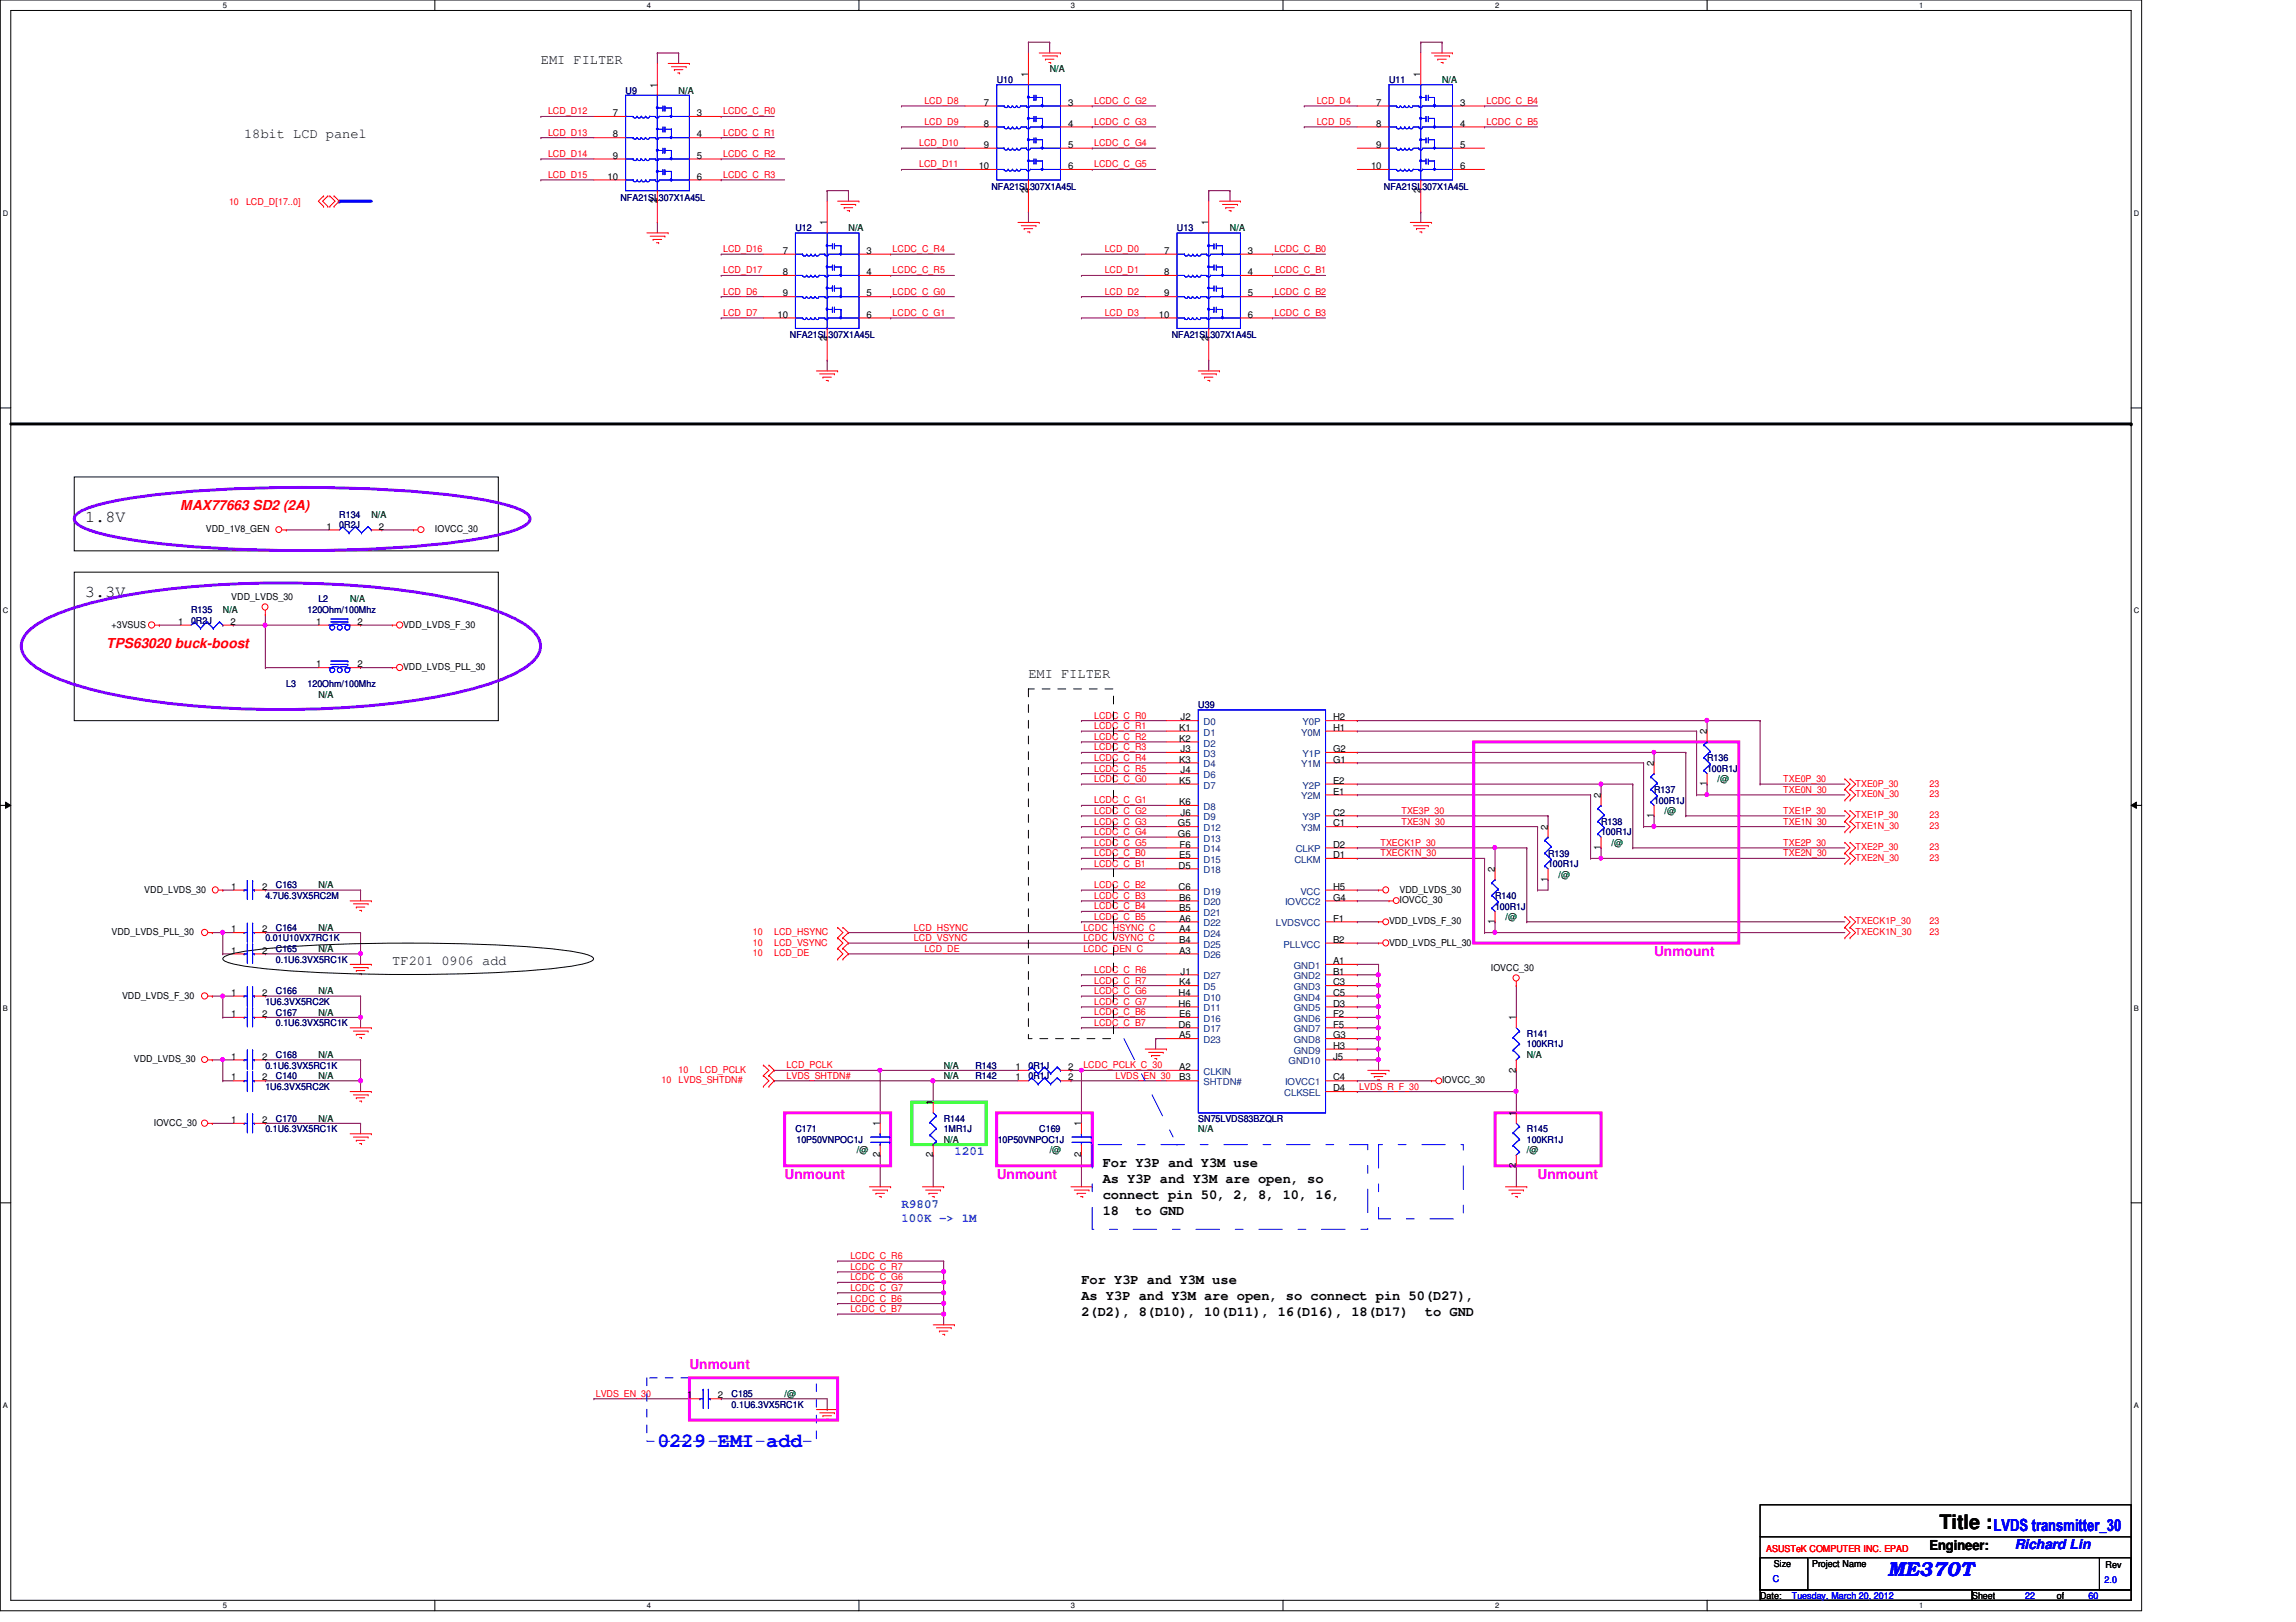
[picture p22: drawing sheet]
<svg xmlns="http://www.w3.org/2000/svg" width="297mm" height="210mm" viewBox="0 0 297 210" stroke-linecap="round" stroke-linejoin="round" font-family="sans-serif">
<defs><g id="words">
<g font-size="2.6" fill="#00f">
<text x="85" y="187.3">0229 EMI add</text>
<text x="244.2" y="204">ME370T</text>
</g>
<text font-size="2.6" x="250.9" y="197.9">Title :</text>
<g font-size="2.2">
<text x="11" y="67.6">1.8V</text>
<text x="11" y="77.2">3.3V</text>
</g>
<text font-size="2.2" fill="#00f" x="257.9" y="198.2">LVDS transmitter_30</text>
<g font-size="1.8">
<text x="70" y="8.3">EMI FILTER</text>
<text x="31.6" y="17.8">18bit LCD panel</text>
<text x="133.1" y="87.8">EMI FILTER</text>
<text x="50.8" y="124.8">TF201 0906 add</text>
<text x="142.7" y="151">For Y3P and Y3M use</text>
<text x="142.7" y="153.1">As Y3P and Y3M are open, so</text>
<text x="142.7" y="155.2">connect pin 50, 2, 8, 10, 16,</text>
<text x="142.7" y="157.2">18</text>
<text x="146.9" y="157.2">to GND</text>
<text x="139.9" y="166.1">For Y3P and Y3M use</text>
<text x="139.9" y="168.2">As Y3P and Y3M are open, so connect pin 50(D27),</text>
<text x="139.9" y="170.3">2(D2), 8(D10), 10(D11), 16(D16), 18(D17)</text>
<text x="184.4" y="170.3">to GND</text>
<text x="249.6" y="200.5">Engineer:</text>
</g>
<g font-size="1.8" fill="#f00">
<text x="23.3" y="66">MAX77663 SD2 (2A)</text>
<text x="13.8" y="83.9">TPS63020 buck-boost</text>
</g>
<g font-size="1.8" fill="#f0f">
<text x="214" y="123.7">Unmount</text>
<text x="101.5" y="152.5">Unmount</text>
<text x="128.9" y="152.5">Unmount</text>
<text x="198.9" y="152.5">Unmount</text>
<text x="89.2" y="177.2">Unmount</text>
</g>
<text font-size="1.8" fill="#00f" x="260.6" y="200.5">Richard Lin</text>
<g font-size="1.6" fill="#0080ff">
<text x="123.5" y="149.5">1201</text>
<text x="116.6" y="156.3">R9807</text>
<text x="116.6" y="158.2">100K -&gt; 1M</text>
</g>
<g font-size="1.2">
<text x="85" y="11.3" transform="rotate(-90 85 11.3)">1</text>
<text x="133" y="10" transform="rotate(-90 133 10)">1</text>
<text x="183.8" y="10" transform="rotate(-90 183.8 10)">1</text>
<text x="79.3" y="15">7</text>
<text x="79.3" y="17.8">8</text>
<text x="90.2" y="15">3</text>
<text x="90.2" y="17.8">4</text>
<text x="127.3" y="13.7">7</text>
<text x="127.3" y="16.4">8</text>
<text x="138.2" y="13.7">3</text>
<text x="138.2" y="16.4">4</text>
<text x="178.1" y="13.7">7</text>
<text x="178.1" y="16.4">8</text>
<text x="188.9" y="13.7">3</text>
<text x="188.9" y="16.4">4</text>
<text x="78.6" y="23.2">10</text>
<text x="79.3" y="20.5">9</text>
<text x="90.2" y="20.5">5</text>
<text x="90.2" y="23.2">6</text>
<text x="126.6" y="21.9">10</text>
<text x="127.3" y="19.1">9</text>
<text x="138.2" y="19.1">5</text>
<text x="138.2" y="21.9">6</text>
<text x="177.4" y="21.9">10</text>
<text x="178.1" y="19.1">9</text>
<text x="188.9" y="19.1">5</text>
<text x="188.9" y="21.9">6</text>
<text x="85" y="26.3" transform="rotate(-90 85 26.3)">2</text>
<text x="107" y="29.2" transform="rotate(-90 107 29.2)">1</text>
<text x="133" y="24.9" transform="rotate(-90 133 24.9)">2</text>
<text x="156.3" y="29.2" transform="rotate(-90 156.3 29.2)">1</text>
<text x="183.8" y="24.9" transform="rotate(-90 183.8 24.9)">2</text>
<text x="101.3" y="32.9">7</text>
<text x="101.3" y="35.6">8</text>
<text x="112.1" y="32.9">3</text>
<text x="112.1" y="35.6">4</text>
<text x="150.6" y="32.9">7</text>
<text x="150.6" y="35.6">8</text>
<text x="161.5" y="32.9">3</text>
<text x="161.5" y="35.6">4</text>
<text x="100.6" y="41.1">10</text>
<text x="101.3" y="38.4">9</text>
<text x="112.1" y="38.4">5</text>
<text x="112.1" y="41.1">6</text>
<text x="149.9" y="41.1">10</text>
<text x="150.6" y="38.4">9</text>
<text x="161.5" y="38.4">5</text>
<text x="161.5" y="41.1">6</text>
<text x="107" y="44.2" transform="rotate(-90 107 44.2)">2</text>
<text x="156.3" y="44.2" transform="rotate(-90 156.3 44.2)">2</text>
<text x="26.6" y="68.9">VDD_1V8_GEN</text>
<text x="42.2" y="68.5">1</text>
<text x="49" y="68.5">2</text>
<text x="56.3" y="68.9">IOVCC_30</text>
<text x="29.9" y="77.7">VDD_LVDS_30</text>
<text x="14.4" y="81.2">+3VSUS</text>
<text x="23.1" y="80.9">1</text>
<text x="29.8" y="80.9">2</text>
<text x="40.9" y="80.9">1</text>
<text x="46.3" y="80.9">2</text>
<text x="52.2" y="81.2">VDD_LVDS_F_30</text>
<text x="40.9" y="86.4">1</text>
<text x="46.3" y="86.4">2</text>
<text x="52.2" y="86.7">VDD_LVDS_PLL_30</text>
<text x="152.6" y="96">K2</text>
<text x="152.6" y="94.6">K1</text>
<text x="152.7" y="93.2">J2</text>
<text x="172.5" y="93.2">H2</text>
<text x="172.5" y="94.6">H1</text>
<text x="220.8" y="95" transform="rotate(-90 220.8 95)">2</text>
<text x="152.6" y="101.4">K5</text>
<text x="152.6" y="98.7">K3</text>
<text x="152.7" y="100.1">J4</text>
<text x="152.7" y="97.3">J3</text>
<text x="172.5" y="97.3">G2</text>
<text x="172.5" y="98.7">G1</text>
<text x="172.5" y="101.4">E2</text>
<text x="213.9" y="99.1" transform="rotate(-90 213.9 99.1)">2</text>
<text x="220.8" y="101.8" transform="rotate(-90 220.8 101.8)">1</text>
<text x="152.4" y="106.9">G5</text>
<text x="152.6" y="104.2">K6</text>
<text x="152.7" y="105.5">J6</text>
<text x="172.5" y="106.9">C1</text>
<text x="172.5" y="102.8">E1</text>
<text x="172.5" y="105.5">C2</text>
<text x="200.2" y="107.4" transform="rotate(-90 200.2 107.4)">2</text>
<text x="207.1" y="103.3" transform="rotate(-90 207.1 103.3)">2</text>
<text x="213.9" y="105.9" transform="rotate(-90 213.9 105.9)">1</text>
<text x="152.4" y="108.3">G6</text>
<text x="152.5" y="112.4">D5</text>
<text x="152.6" y="111">E5</text>
<text x="152.6" y="109.7">F6</text>
<text x="172.5" y="111">D1</text>
<text x="172.5" y="109.7">D2</text>
<text x="193.4" y="112.9" transform="rotate(-90 193.4 112.9)">2</text>
<text x="207.1" y="110" transform="rotate(-90 207.1 110)">1</text>
<text x="18.7" y="115.5">VDD_LVDS_30</text>
<text x="29.9" y="115.1">1</text>
<text x="33.9" y="115.1">2</text>
<text x="152.5" y="115.1">C6</text>
<text x="152.6" y="119.3">A6</text>
<text x="152.6" y="117.9">B5</text>
<text x="152.6" y="116.5">B6</text>
<text x="172.5" y="116.5">G4</text>
<text x="172.5" y="115.1">H5</text>
<text x="172.5" y="119.3">F1</text>
<text x="179.7" y="119.6">VDD_LVDS_F_30</text>
<text x="181.1" y="116.9">IOVCC_30</text>
<text x="181.1" y="115.5">VDD_LVDS_30</text>
<text x="193.4" y="119.6" transform="rotate(-90 193.4 119.6)">1</text>
<text x="200.2" y="114.1" transform="rotate(-90 200.2 114.1)">1</text>
<text x="14.4" y="121">VDD_LVDS_PLL_30</text>
<text x="29.9" y="120.6">1</text>
<text x="29.9" y="123.4">1</text>
<text x="33.9" y="120.6">2</text>
<text x="33.9" y="123.4">2</text>
<text x="152.6" y="120.6">A4</text>
<text x="152.6" y="122">B4</text>
<text x="152.6" y="123.4">A3</text>
<text x="172.5" y="124.8">A1</text>
<text x="172.5" y="122">B2</text>
<text x="179.7" y="122.4">VDD_LVDS_PLL_30</text>
<text x="192.9" y="125.7">IOVCC_30</text>
<text x="15.8" y="129.2">VDD_LVDS_F_30</text>
<text x="29.9" y="128.9">1</text>
<text x="29.9" y="131.6">1</text>
<text x="33.9" y="128.9">2</text>
<text x="33.9" y="131.6">2</text>
<text x="152.5" y="128.9">H4</text>
<text x="152.5" y="130.3">H6</text>
<text x="152.6" y="127.5">K4</text>
<text x="152.6" y="131.6">E6</text>
<text x="152.7" y="126.1">J1</text>
<text x="172.5" y="127.5">C3</text>
<text x="172.5" y="126.1">B1</text>
<text x="172.5" y="130.3">D3</text>
<text x="172.5" y="128.9">C5</text>
<text x="172.5" y="131.6">F2</text>
<text x="17.3" y="137.5">VDD_LVDS_30</text>
<text x="29.9" y="137.1">1</text>
<text x="33.9" y="137.1">2</text>
<text x="152.5" y="133">D6</text>
<text x="152.6" y="134.4">A5</text>
<text x="172.5" y="137.1">J5</text>
<text x="172.5" y="135.7">H3</text>
<text x="172.5" y="134.4">G3</text>
<text x="172.5" y="133">F5</text>
<text x="196.1" y="132" transform="rotate(-90 196.1 132)">1</text>
<text x="29.9" y="139.8">1</text>
<text x="33.9" y="139.8">2</text>
<text x="120.7" y="143" transform="rotate(-90 120.7 143)">1</text>
<text x="131.4" y="139.8">1</text>
<text x="131.4" y="138.5">1</text>
<text x="138.2" y="139.8">2</text>
<text x="138.2" y="138.5">2</text>
<text x="152.6" y="138.5">A2</text>
<text x="152.6" y="139.8">B3</text>
<text x="172.5" y="141.2">D4</text>
<text x="172.5" y="139.8">C4</text>
<text x="186.6" y="140.2">IOVCC_30</text>
<text x="196.1" y="138.8" transform="rotate(-90 196.1 138.8)">2</text>
<text x="19.9" y="145.7">IOVCC_30</text>
<text x="29.9" y="145.3">1</text>
<text x="33.9" y="145.3">2</text>
<text x="113.8" y="149.8" transform="rotate(-90 113.8 149.8)">2</text>
<text x="113.8" y="145.8" transform="rotate(-90 113.8 145.8)">1</text>
<text x="120.7" y="149.8" transform="rotate(-90 120.7 149.8)">2</text>
<text x="139.9" y="149.8" transform="rotate(-90 139.9 149.8)">2</text>
<text x="139.9" y="145.8" transform="rotate(-90 139.9 145.8)">1</text>
<text x="196.1" y="144.4" transform="rotate(-90 196.1 144.4)">1</text>
<text x="196.1" y="151.1" transform="rotate(-90 196.1 151.1)">2</text>
<text x="88.9" y="181">1</text>
<text x="92.9" y="181">2</text>
<text x="229.5" y="202.7">Size</text>
<text x="234.4" y="202.7">Project Name</text>
<text x="272.4" y="202.9">Rev</text>
<text x="227.7" y="206.9">Date:</text>
<text x="255.1" y="206.9">Sheet</text>
<text x="266.1" y="206.9">of</text>
</g>
<g font-size="1.2" fill="#000080">
<text x="128.9" y="10.7">U10</text>
<text x="179.7" y="10.7">U11</text>
<text x="80.9" y="12.1">U9</text>
<text x="80.3" y="26">NFA21SL307X1A45L</text>
<text x="102.9" y="29.9">U12</text>
<text x="128.3" y="24.6">NFA21SL307X1A45L</text>
<text x="152.3" y="29.9">U13</text>
<text x="179" y="24.6">NFA21SL307X1A45L</text>
<text x="102.2" y="43.8">NFA21SL307X1A45L</text>
<text x="151.6" y="43.8">NFA21SL307X1A45L</text>
<text x="43.9" y="67">R134</text>
<text x="43.9" y="68.3">0R2J</text>
<text x="41.2" y="77.9">L2</text>
<text x="24.7" y="79.3">R135</text>
<text x="24.7" y="80.7">0R2J</text>
<text x="39.8" y="79.3">120Ohm/100Mhz</text>
<text x="37" y="88.9">L3</text>
<text x="39.8" y="88.9">120Ohm/100Mhz</text>
<text x="155" y="91.7">U39</text>
<text x="220.8" y="98.5">R136</text>
<text x="220.8" y="99.9">100R1J</text>
<text x="207.1" y="106.7">R138</text>
<text x="214" y="102.6">R137</text>
<text x="214" y="104">100R1J</text>
<text x="200.3" y="110.9">R139</text>
<text x="200.3" y="112.2">100R1J</text>
<text x="207.1" y="108.1">100R1J</text>
<text x="34.3" y="116.3">4.7U6.3VX5RC2M</text>
<text x="35.7" y="115">C163</text>
<text x="193.4" y="116.3">R140</text>
<text x="193.4" y="117.7">100R1J</text>
<text x="34.3" y="121.8">0.01U10VX7RC1K</text>
<text x="35.7" y="120.4">C164</text>
<text x="35.7" y="123.2">C165</text>
<text x="35.7" y="124.6">0.1U6.3VX5RC1K</text>
<text x="34.3" y="130">1U6.3VX5RC2K</text>
<text x="35.7" y="128.7">C166</text>
<text x="35.7" y="131.4">C167</text>
<text x="35.7" y="132.8">0.1U6.3VX5RC1K</text>
<text x="35.7" y="136.9">C168</text>
<text x="197.5" y="134.2">R141</text>
<text x="197.5" y="135.6">100KR1J</text>
<text x="34.3" y="141">1U6.3VX5RC2K</text>
<text x="34.3" y="138.3">0.1U6.3VX5RC1K</text>
<text x="35.7" y="139.7">C140</text>
<text x="126.2" y="139.7">R142</text>
<text x="126.2" y="138.3">R143</text>
<text x="133.1" y="139.7">0R1J</text>
<text x="133.1" y="138.3">0R1J</text>
<text x="34.3" y="146.5">0.1U6.3VX5RC1K</text>
<text x="35.7" y="145.2">C170</text>
<text x="102.9" y="146.5">C171</text>
<text x="103" y="147.9">10P50VNPOC1J</text>
<text x="122.1" y="145.2">R144</text>
<text x="122.1" y="146.5">1MR1J</text>
<text x="129.1" y="147.9">10P50VNPOC1J</text>
<text x="134.4" y="146.5">C169</text>
<text x="155" y="145.2">SN75LVDS83BZQLR</text>
<text x="197.5" y="146.5">R145</text>
<text x="197.5" y="147.9">100KR1J</text>
<text x="94.7" y="180.8">C185</text>
<text x="94.7" y="182.2">0.1U6.3VX5RC1K</text>
</g>
<g font-size="1.2" fill="#008000">
<text x="135.8" y="9.4">N/A</text>
<text x="186.6" y="10.7">N/A</text>
<text x="87.8" y="12.1">N/A</text>
<text x="109.8" y="29.9">N/A</text>
<text x="159.1" y="29.9">N/A</text>
<text x="48" y="67">N/A</text>
<text x="45.3" y="77.9">N/A</text>
<text x="28.8" y="79.3">N/A</text>
<text x="41.2" y="90.3">N/A</text>
<text x="222.2" y="101.3">/@</text>
<text x="215.3" y="105.4">/@</text>
<text x="201.6" y="113.6">/@</text>
<text x="208.5" y="109.5">/@</text>
<text x="41.2" y="115">N/A</text>
<text x="194.8" y="119.1">/@</text>
<text x="41.2" y="120.4">N/A</text>
<text x="41.2" y="123.2">N/A</text>
<text x="41.2" y="128.7">N/A</text>
<text x="41.2" y="131.4">N/A</text>
<text x="41.2" y="136.9">N/A</text>
<text x="197.5" y="136.9">N/A</text>
<text x="41.2" y="139.7">N/A</text>
<text x="122.1" y="139.7">N/A</text>
<text x="122.1" y="138.3">N/A</text>
<text x="41.2" y="145.2">N/A</text>
<text x="110.9" y="149.3">/@</text>
<text x="122.1" y="147.9">N/A</text>
<text x="135.8" y="149.3">/@</text>
<text x="155" y="146.5">N/A</text>
<text x="197.5" y="149.3">/@</text>
<text x="101.5" y="180.8">/@</text>
</g>
<g font-size="1.2" fill="#f00">
<text x="70.9" y="17.6">LCD_D13</text>
<text x="70.9" y="14.8">LCD_D12</text>
<text x="93.6" y="17.6">LCDC_C_R1</text>
<text x="93.6" y="14.8">LCDC_C_R0</text>
<text x="119.6" y="13.5">LCD_D8</text>
<text x="119.6" y="16.2">LCD_D9</text>
<text x="141.6" y="16.2">LCDC_C_G3</text>
<text x="141.6" y="13.5">LCDC_C_G2</text>
<text x="170.3" y="13.5">LCD_D4</text>
<text x="170.3" y="16.2">LCD_D5</text>
<text x="192.3" y="13.5">LCDC_C_B4</text>
<text x="192.3" y="16.2">LCDC_C_B5</text>
<text x="70.9" y="23">LCD_D15</text>
<text x="70.9" y="20.3">LCD_D14</text>
<text x="93.6" y="20.3">LCDC_C_R2</text>
<text x="93.6" y="23">LCDC_C_R3</text>
<text x="118.9" y="21.7">LCD_D11</text>
<text x="118.9" y="18.9">LCD_D10</text>
<text x="141.6" y="18.9">LCDC_C_G4</text>
<text x="141.6" y="21.7">LCDC_C_G5</text>
<text x="29.6" y="26.5">10</text>
<text x="31.8" y="26.5">LCD_D[17..0]</text>
<text x="93.6" y="32.6">LCD_D16</text>
<text x="93.6" y="35.4">LCD_D17</text>
<text x="115.5" y="32.6">LCDC_C_R4</text>
<text x="115.5" y="35.4">LCDC_C_R5</text>
<text x="142.9" y="35.4">LCD_D1</text>
<text x="142.9" y="32.6">LCD_D0</text>
<text x="164.9" y="35.4">LCDC_C_B1</text>
<text x="164.9" y="32.6">LCDC_C_B0</text>
<text x="93.6" y="38.1">LCD_D6</text>
<text x="93.6" y="40.9">LCD_D7</text>
<text x="115.5" y="40.9">LCDC_C_G1</text>
<text x="115.5" y="38.1">LCDC_C_G0</text>
<text x="142.9" y="38.1">LCD_D2</text>
<text x="142.9" y="40.9">LCD_D3</text>
<text x="164.9" y="40.9">LCDC_C_B3</text>
<text x="164.9" y="38.1">LCDC_C_B2</text>
<text x="141.6" y="93">LCDC_C_R0</text>
<text x="141.6" y="94.4">LCDC_C_R1</text>
<text x="141.6" y="95.8">LCDC_C_R2</text>
<text x="141.6" y="98.5">LCDC_C_R4</text>
<text x="141.6" y="99.9">LCDC_C_R5</text>
<text x="141.6" y="97.1">LCDC_C_R3</text>
<text x="141.6" y="101.2">LCDC_C_G0</text>
<text x="230.7" y="101.2">TXE0P_30</text>
<text x="240.1" y="101.8">TXE0P_30</text>
<text x="249.6" y="101.8">23</text>
<text x="141.6" y="104">LCDC_C_G1</text>
<text x="141.6" y="105.3">LCDC_C_G2</text>
<text x="141.6" y="106.7">LCDC_C_G3</text>
<text x="181.3" y="106.7">TXE3N_30</text>
<text x="181.3" y="105.3">TXE3P_30</text>
<text x="230.7" y="102.6">TXE0N_30</text>
<text x="230.7" y="105.3">TXE1P_30</text>
<text x="230.7" y="106.7">TXE1N_30</text>
<text x="240.1" y="103.2">TXE0N_30</text>
<text x="240.1" y="105.9">TXE1P_30</text>
<text x="240.1" y="107.3">TXE1N_30</text>
<text x="249.6" y="103.2">23</text>
<text x="249.6" y="105.9">23</text>
<text x="249.6" y="107.3">23</text>
<text x="141.6" y="110.8">LCDC_C_B0</text>
<text x="141.6" y="112.2">LCDC_C_B1</text>
<text x="141.6" y="108.1">LCDC_C_G4</text>
<text x="141.6" y="109.5">LCDC_C_G5</text>
<text x="178.6" y="110.8">TXECK1N_30</text>
<text x="178.6" y="109.5">TXECK1P_30</text>
<text x="230.7" y="110.8">TXE2N_30</text>
<text x="230.7" y="109.5">TXE2P_30</text>
<text x="240.1" y="110">TXE2P_30</text>
<text x="240.1" y="111.4">TXE2N_30</text>
<text x="249.6" y="110">23</text>
<text x="249.6" y="111.4">23</text>
<text x="141.6" y="116.3">LCDC_C_B3</text>
<text x="141.6" y="114.9">LCDC_C_B2</text>
<text x="141.6" y="117.7">LCDC_C_B4</text>
<text x="141.6" y="119">LCDC_C_B5</text>
<text x="240.1" y="119.6">TXECK1P_30</text>
<text x="249.6" y="119.6">23</text>
<text x="97.4" y="121">10</text>
<text x="97.4" y="122.4">10</text>
<text x="97.4" y="123.7">10</text>
<text x="100.2" y="121">LCD_HSYNC</text>
<text x="100.2" y="122.4">LCD_VSYNC</text>
<text x="100.2" y="123.7">LCD_DE</text>
<text x="118.2" y="120.4">LCD_HSYNC</text>
<text x="118.2" y="121.8">LCD_VSYNC</text>
<text x="119.6" y="123.2">LCD_DE</text>
<text x="140.2" y="123.2">LCDC_DEN_C</text>
<text x="140.2" y="120.4">LCDC_HSYNC_C</text>
<text x="140.2" y="121.8">LCDC_VSYNC_C</text>
<text x="141.6" y="125.9">LCDC_C_R6</text>
<text x="240.1" y="121">TXECK1N_30</text>
<text x="249.6" y="121">23</text>
<text x="141.6" y="127.3">LCDC_C_R7</text>
<text x="141.6" y="130">LCDC_C_G7</text>
<text x="141.6" y="128.7">LCDC_C_G6</text>
<text x="141.6" y="131.4">LCDC_C_B6</text>
<text x="141.6" y="132.8">LCDC_C_B7</text>
<text x="85.6" y="140.2">10</text>
<text x="87.8" y="140.2">LVDS_SHTDN#</text>
<text x="87.8" y="138.9">10</text>
<text x="90.5" y="138.9">LCD_PCLK</text>
<text x="101.8" y="139.6">LVDS_SHTDN#</text>
<text x="101.8" y="138.3">LCD_PCLK</text>
<text x="140.2" y="138.3">LCDC_PCLK_C_30</text>
<text x="144.3" y="139.6">LVDS_EN_30</text>
<text x="175.8" y="141">LVDS_R_F_30</text>
<text x="110" y="162.9">LCDC_C_R6</text>
<text x="110" y="164.3">LCDC_C_R7</text>
<text x="110" y="167">LCDC_C_G7</text>
<text x="110" y="165.7">LCDC_C_G6</text>
<text x="110" y="168.4">LCDC_C_B6</text>
<text x="110" y="169.8">LCDC_C_B7</text>
<text x="77.1" y="180.8">LVDS_EN_30</text>
<text x="228.5" y="200.8">ASUSTeK COMPUTER INC. EPAD</text>
</g>
<g font-size="1.2" fill="#004080">
<text x="155.7" y="95.2">D1</text>
<text x="155.7" y="93.9">D0</text>
<text x="168.4" y="95.2">Y0M</text>
<text x="168.5" y="93.9">Y0P</text>
<text x="155.7" y="100.7">D6</text>
<text x="155.7" y="99.3">D4</text>
<text x="155.7" y="98">D3</text>
<text x="155.7" y="96.6">D2</text>
<text x="168.4" y="99.3">Y1M</text>
<text x="168.5" y="98">Y1P</text>
<text x="155.7" y="102.1">D7</text>
<text x="155.7" y="104.8">D8</text>
<text x="155.7" y="106.2">D9</text>
<text x="155.7" y="107.6">D12</text>
<text x="168.4" y="107.6">Y3M</text>
<text x="168.4" y="103.5">Y2M</text>
<text x="168.5" y="102.1">Y2P</text>
<text x="168.5" y="106.2">Y3P</text>
<text x="155.7" y="108.9">D13</text>
<text x="155.7" y="110.3">D14</text>
<text x="155.7" y="111.7">D15</text>
<text x="155.7" y="113">D18</text>
<text x="167.5" y="111.7">CLKM</text>
<text x="167.6" y="110.3">CLKP</text>
<text x="155.7" y="119.9">D22</text>
<text x="155.7" y="115.8">D19</text>
<text x="155.7" y="118.5">D21</text>
<text x="155.7" y="117.2">D20</text>
<text x="165.1" y="119.9">LVDSVCC</text>
<text x="166.3" y="117.2">IOVCC2</text>
<text x="168.2" y="115.8">VCC</text>
<text x="155.7" y="121.3">D24</text>
<text x="155.7" y="122.6">D25</text>
<text x="155.7" y="124">D26</text>
<text x="166.1" y="122.6">PLLVCC</text>
<text x="167.4" y="125.4">GND1</text>
<text x="155.7" y="128.1">D5</text>
<text x="155.7" y="129.5">D10</text>
<text x="155.7" y="130.9">D11</text>
<text x="155.7" y="126.7">D27</text>
<text x="167.4" y="128.1">GND3</text>
<text x="167.4" y="126.7">GND2</text>
<text x="167.4" y="130.9">GND5</text>
<text x="167.4" y="129.5">GND4</text>
<text x="155.7" y="135">D23</text>
<text x="155.7" y="132.2">D16</text>
<text x="155.7" y="133.6">D17</text>
<text x="166.7" y="137.8">GND10</text>
<text x="167.4" y="136.4">GND9</text>
<text x="167.4" y="135">GND8</text>
<text x="167.4" y="133.6">GND7</text>
<text x="167.4" y="132.2">GND6</text>
<text x="155.7" y="139.1">CLKIN</text>
<text x="155.7" y="140.5">SHTDN#</text>
<text x="166.2" y="141.9">CLKSEL</text>
<text x="166.3" y="140.5">IOVCC1</text>
</g>
<g font-size="1.2" fill="#00f">
<text x="229.4" y="204.7">C</text>
<text x="231.8" y="206.9">Tuesday, March 20, 2012</text>
<text x="262" y="206.9">22</text>
<text x="270.2" y="206.9">60</text>
<text x="272.3" y="204.8">2.0</text>
</g>
<g font-size="1">
<text x="28.8" y="1">5</text>
<text x="83.7" y="1">4</text>
<text x="138.6" y="1">3</text>
<text x="193.4" y="1">2</text>
<text x="248.3" y="1">1</text>
<text x=".4" y="27.9">D</text>
<text x="276.1" y="27.9">D</text>
<text x=".4" y="79.4">C</text>
<text x="276.1" y="79.4">C</text>
<text x=".4" y="130.8">B</text>
<text x="276.1" y="130.8">B</text>
<text x=".4" y="182.2">A</text>
<text x="276.1" y="182.2">A</text>
<text x="28.8" y="208.1">5</text>
<text x="83.7" y="208.1">4</text>
<text x="138.6" y="208.1">3</text>
<text x="193.4" y="208.1">2</text>
<text x="248.3" y="208.1">1</text>
</g>
</g></defs>
<path d="M0 0h277.1v208.4h-277.1zM1.4 1.4h274.3v205.7h-274.3z" fill="none" stroke="#000" stroke-width=".13"/>
<g fill="#fff">
<path d="M28.8 .1h.6v1.1h-.6z"/>
<path d="M28.8 207.2h.6v1.1h-.6z"/>
</g>
<path d="M56.3 0v1.4M56.3 207.1v1.3" fill="none" stroke="#000" stroke-width=".13"/>
<g fill="#fff">
<path d="M83.7 .1h.5v1.1h-.5z"/>
<path d="M83.7 207.2h.5v1.1h-.5z"/>
</g>
<path d="M111.1 0v1.4M111.1 207.1v1.3" fill="none" stroke="#000" stroke-width=".13"/>
<g fill="#fff">
<path d="M138.6 .1h.5v1.1h-.5z"/>
<path d="M138.6 207.2h.5v1.1h-.5z"/>
</g>
<path d="M166 0v1.4M166 207.1v1.3" fill="none" stroke="#000" stroke-width=".13"/>
<g fill="#fff">
<path d="M193.4 .1h.6v1.1h-.6z"/>
<path d="M193.4 207.2h.6v1.1h-.6z"/>
</g>
<path d="M220.8 0v1.4M220.8 207.1v1.3" fill="none" stroke="#000" stroke-width=".13"/>
<g fill="#fff">
<path d="M248.3 .1h.5v1.1h-.5z"/>
<path d="M248.3 207.2h.5v1.1h-.5z"/>
<path d="M.4 27.1h.7v1.1h-.7z"/>
<path d="M276.1 27.1h.7v1.1h-.7z"/>
<path d="M.4 78.5h.7v1.1h-.7z"/>
<path d="M276.1 78.5h.7v1.1h-.7z"/>
</g>
<path d="M0 52.8h1.4M275.7 52.8h1.4" fill="none" stroke="#000" stroke-width=".13"/>
<g fill="#fff">
<path d="M.4 129.9h.6v1.1h-.6z"/>
<path d="M276.1 129.9h.6v1.1h-.6z"/>
</g>
<path d="M0 104.2h1.4M.7 103.8l.7 .4-.7 .4zM275.7 104.2l.7-.4v.8zM275.7 104.2h1.4" fill="none" stroke="#000" stroke-width=".13"/>
<path d="M.7 103.8l.7 .4-.7 .4zM275.7 104.2l.7-.4v.8z" fill="#000"/>
<g fill="#fff">
<path d="M.4 181.4h.6v1.1h-.6z"/>
<path d="M276.1 181.4h.6v1.1h-.6z"/>
</g>
<path d="M0 155.7h1.4M275.7 155.7h1.4" fill="none" stroke="#000" stroke-width=".13"/>
<path d="M46.6 139.9h.1M46.6 139.9v1.4" fill="none" stroke="#800040" stroke-width=".13"/>
<path d="M43.9 26h4.1" fill="none" stroke="#00f" stroke-width=".38"/>
<circle cx="43.9" cy="26" r=".19" fill="#00f"/>
<path d="M34.3 123.4h.1M34.3 123.4h12.3M46.6 123.4h.1M46.6 123.4v1.4" fill="none" stroke="#800040" stroke-width=".13"/>
<circle cx="46.6" cy="123.4" r=".26" fill="#f0f"/>
<circle cx="46.6" cy="123.4" r=".26" fill="none" stroke="#f0f" stroke-width=".13"/>
<g fill="none" stroke="#800040" stroke-width=".13">
<path d="M34.3 80.9h.1M34.3 80.9v5.5M139.9 116.6h.1M139.9 115.2h.1M139.9 117.9h.1M139.9 119.3h.1M139.9 111.1h.1M139.9 112.4h.1M139.9 116.6h11M139.9 115.2h11M139.9 117.9h11M139.9 119.3h11"/>
<path d="M139.9 111.1h11M139.9 112.4h11M27.5 128.9h.1M27.5 128.9h1.3M28.8 131.7h.1M28.8 128.9h.1M28.8 131.7h1.4M28.8 128.9v2.8M46.6 120.7h.1M46.6 120.7v2.7M27.5 145.4h.1M27.5 145.4h2.7"/>
</g>
<circle cx="34.3" cy="80.9" r=".26" fill="#f0f"/>
<circle cx="34.3" cy="80.9" r=".26" fill="none" stroke="#f0f" stroke-width=".13"/>
<g fill="none" stroke="#800040" stroke-width=".13">
<path d="M34.3 80.9h.1M34.3 86.4h.1M34.3 80.9h6.9M34.3 86.4h6.9M46.6 86.4h.1M46.6 80.9h.1M46.6 80.9h4.2M46.6 86.4h4.2M28.8 128.9h.1M28.8 128.9h1.4M139.9 126.2h.1M139.9 127.6h.1"/>
<path d="M139.9 126.2h11M139.9 127.6h11"/>
</g>
<path d="M28.6 128.7h.2l.2 .1v.3l-.2 .1-.2-.1z" fill-rule="evenodd" fill="#f0f"/>
<path d="M28.6 128.7h.2l.2 .1v.3l-.2 .1-.2-.1z" fill="none" stroke="#f0f" stroke-width=".13"/>
<g fill="none" stroke="#800040" stroke-width=".13">
<path d="M37 68.6h.1M37 68.6h5.5M49.4 68.6h.1M49.4 68.6h4.1M20.6 80.9h.1M20.6 80.9h2.7M28.8 115.2h.1M28.8 115.2h1.4M139.9 130.3h.1M139.9 128.9h.1M139.9 131.7h.1M139.9 133h.1"/>
<path d="M139.9 130.3h11M139.9 128.9h11M139.9 131.7h11M139.9 133h11M122.1 170.1h.1M122.1 170.1v1.3"/>
</g>
<circle cx="122.1" cy="170.1" r=".26" fill="#f0f"/>
<circle cx="122.1" cy="170.1" r=".26" fill="none" stroke="#f0f" stroke-width=".13"/>
<path d="M122.1 168.7h.1M122.1 168.7v1.4" fill="none" stroke="#800040" stroke-width=".13"/>
<circle cx="122.1" cy="168.7" r=".26" fill="#f0f"/>
<circle cx="122.1" cy="168.7" r=".26" fill="none" stroke="#f0f" stroke-width=".13"/>
<path d="M122.1 167.3h.1M122.1 167.3v1.4" fill="none" stroke="#800040" stroke-width=".13"/>
<circle cx="122.1" cy="167.3" r=".26" fill="#f0f"/>
<circle cx="122.1" cy="167.3" r=".26" fill="none" stroke="#f0f" stroke-width=".13"/>
<path d="M122.1 165.9h.1M122.1 163.2h.1M122.1 164.6h.1M122.1 163.2v4.1" fill="none" stroke="#800040" stroke-width=".13"/>
<circle cx="122.1" cy="164.6" r=".26" fill="#f0f"/>
<circle cx="122.1" cy="164.6" r=".26" fill="none" stroke="#f0f" stroke-width=".13"/>
<path d="M46.6 131.7h.1M46.6 131.7v1.3" fill="none" stroke="#800040" stroke-width=".13"/>
<circle cx="46.6" cy="131.6" r=".25" fill="#f0f"/>
<circle cx="46.6" cy="131.6" r=".25" fill="none" stroke="#f0f" stroke-width=".13"/>
<g fill="none" stroke="#800040" stroke-width=".13">
<path d="M34.3 115.2h.1M34.3 115.2h12.3M27.5 120.7h.1M27.5 120.7h1.3M28.8 123.4h.1M28.8 120.7h.1M28.8 123.4h1.4M28.8 120.7v2.7M34.3 128.9h.1M34.3 131.7h.1M34.3 128.9h12.3M46.6 128.9h.1"/>
<path d="M46.6 128.9v2.8h-12.3M100.2 139.9h.1M100.2 139.9h20.5M113.9 138.5h.1M113.9 138.5h17.8M113.9 138.5v6.9M120.7 139.9h.1M120.7 139.9v2.7M138.6 138.5h.1M138.6 138.5h1.3M139.9 138.5h.1M139.9 138.5v6.9"/>
<path d="M175.6 139.9h.1M175.6 139.9h9.6M196.2 127.6h.1M196.2 127.6v4.1M113.9 149.5h.1M113.9 149.5v4.1M120.7 149.5h.1M120.7 149.5v4.1M139.9 149.5h.1M139.9 149.5v4.1M196.2 141.3h.1M196.2 150.9h.1"/>
<path d="M196.2 141.3v2.7M196.2 150.9v2.7"/>
</g>
<circle cx="113.8" cy="138.5" r=".25" fill="#f0f"/>
<circle cx="113.8" cy="138.5" r=".25" fill="none" stroke="#f0f" stroke-width=".13"/>
<g fill="none" stroke="#800040" stroke-width=".13">
<path d="M175.6 93.3h.1M175.6 93.3h45.2M220.8 93.3h.1M220.8 93.3v1.3M175.6 101.5h.1M175.6 116.6h.1M175.6 101.5h31.5M175.6 116.6h4.1M149.5 134.4h.1M149.5 134.4v1.4M149.5 134.4h1.4M178.3 137.2h.1"/>
<path d="M178.3 137.2v1.3M196.2 138.5h.1M196.2 138.5v2.8"/>
</g>
<circle cx="178.3" cy="137.1" r=".26" fill="#f0f"/>
<circle cx="178.3" cy="137.1" r=".26" fill="none" stroke="#f0f" stroke-width=".13"/>
<path d="M175.6 124.8h.1M175.6 137.2h.1M175.6 124.8h2.7M178.3 135.8h.1M178.3 135.8v1.4h-2.7" fill="none" stroke="#800040" stroke-width=".13"/>
<circle cx="178.3" cy="135.8" r=".26" fill="#f0f"/>
<circle cx="178.3" cy="135.8" r=".26" fill="none" stroke="#f0f" stroke-width=".13"/>
<path d="M28.8 120.7h.1M28.8 120.7h1.4" fill="none" stroke="#800040" stroke-width=".13"/>
<path d="M28.6 120.5l.2-.1 .2 .1v.3l-.2 .1-.2-.1z" fill-rule="evenodd" fill="#f0f"/>
<path d="M28.6 120.5l.2-.1 .2 .1v.3l-.2 .1-.2-.1z" fill="none" stroke="#f0f" stroke-width=".13"/>
<path d="M175.6 135.8h.1M178.3 134.4h.1M178.3 134.4v1.4h-2.7" fill="none" stroke="#800040" stroke-width=".13"/>
<circle cx="178.3" cy="134.4" r=".26" fill="#f0f"/>
<circle cx="178.3" cy="134.4" r=".26" fill="none" stroke="#f0f" stroke-width=".13"/>
<path d="M175.6 134.4h.1M175.6 133h.1M175.6 134.4h2.7M175.6 133h2.7" fill="none" stroke="#800040" stroke-width=".13"/>
<circle cx="178.3" cy="133" r=".26" fill="#f0f"/>
<circle cx="178.3" cy="133" r=".26" fill="none" stroke="#f0f" stroke-width=".13"/>
<path d="M175.6 131.7h.1M175.6 130.3h.1M175.6 128.9h.1M175.6 131.7h2.7M175.6 130.3h2.7M175.6 128.9h2.7M178.3 133h.1M178.3 133v1.4" fill="none" stroke="#800040" stroke-width=".13"/>
<circle cx="178.3" cy="128.9" r=".26" fill="#f0f"/>
<circle cx="178.3" cy="128.9" r=".26" fill="none" stroke="#f0f" stroke-width=".13"/>
<g fill="none" stroke="#800040" stroke-width=".13">
<path d="M175.6 94.6h.1M175.6 94.6h43.9M214 97.4h.1M214 97.4h4.1M175.6 119.3h.1M175.6 115.2h.1M175.6 119.3h2.7M175.6 115.2h2.7M175.6 127.6h.1M175.6 126.2h.1M175.6 122h.1M175.6 127.6h2.7"/>
<path d="M175.6 126.2h2.7M175.6 122h2.7M178.3 128.9h.1M178.3 128.9v1.4"/>
</g>
<path d="M213.8 97.2h.3l.1 .1-.1 .2-.2 .1-.1-.1z" fill-rule="evenodd" fill="#f0f"/>
<path d="M213.8 97.2h.3l.1 .1-.1 .2-.2 .1-.1-.1z" fill="none" stroke="#f0f" stroke-width=".13"/>
<path d="M175.6 98.7h.1M175.6 98.7h37M207.1 101.5h.1M207.1 101.5h4.1" fill="none" stroke="#800040" stroke-width=".13"/>
<path d="M206.9 101.3l.2-.1 .2 .1v.3l-.2 .1-.2-.1z" fill-rule="evenodd" fill="#f0f"/>
<path d="M206.9 101.3l.2-.1 .2 .1v.3l-.2 .1-.2-.1z" fill="none" stroke="#f0f" stroke-width=".13"/>
<path d="M175.6 102.9h.1M175.6 107h.1M175.6 102.9h30.2M175.6 107h23.3M193.4 109.7h.1M193.4 109.7h4.1" fill="none" stroke="#800040" stroke-width=".13"/>
<path d="M193.2 109.5l.2-.1 .2 .1-.1 .4h-.1h-.2z" fill-rule="evenodd" fill="#f0f"/>
<path d="M193.2 109.5l.2-.1 .2 .1-.1 .4h-.1h-.2z" fill="none" stroke="#f0f" stroke-width=".13"/>
<g fill="none" stroke="#800040" stroke-width=".13">
<path d="M175.6 111.1h.1M175.6 111.1h16.5M192.1 111.1h.1M192.1 111.1v9.6M193.4 109.7h.1M193.4 109.7v2.7M197.5 109.7h.1M197.5 119.3h.1M197.5 109.7v9.6M197.5 119.3h41.2M198.9 107h.1M198.9 107v8.2"/>
<path d="M205.8 102.9h.1M205.8 102.9v8.2M207.1 111.1h.1M207.1 111.1h31.6"/>
</g>
<path d="M206.9 110.9h.4v.1v.2l-.2 .1-.2-.1z" fill-rule="evenodd" fill="#f0f"/>
<path d="M206.9 110.9h.4v.1v.2l-.2 .1-.2-.1z" fill="none" stroke="#f0f" stroke-width=".13"/>
<path d="M219.5 94.6h.1M219.5 94.6v8.3M227.7 93.3h.1M227.7 93.3v8.2M220.8 102.9h.1M220.8 102.9h17.9M227.7 101.5h.1M227.7 101.5h11" fill="none" stroke="#800040" stroke-width=".13"/>
<path d="M220.7 102.6h.1l.2 .1v.3l-.2 .1-.1-.1z" fill-rule="evenodd" fill="#f0f"/>
<path d="M220.7 102.6h.1l.2 .1v.3l-.2 .1-.1-.1z" fill="none" stroke="#f0f" stroke-width=".13"/>
<g fill="none" stroke="#800040" stroke-width=".13">
<path d="M212.6 98.7h.1M212.6 98.7v8.3M218.1 97.4h.1M218.1 97.4v8.2M198.9 115.2h.1M200.3 113.8h.1M200.3 113.8v1.4h-1.4M205.8 111.1h.1M207.1 101.5h.1M207.1 109.7h.1M207.1 101.5v1.4M207.1 109.7v1.4h-1.3"/>
<path d="M211.2 101.5h.1M211.2 109.7h.1M211.2 101.5v8.2M211.2 109.7h27.5M214 107h.1M214 107h24.7M218.1 105.6h.1M218.1 105.6h20.6M219.5 102.9h.1M220.8 101.5h.1M220.8 101.5v1.4h-1.3"/>
</g>
<path d="M213.8 106.7h.1l.3 .1-.1 .3-.2 .1-.1-.1z" fill-rule="evenodd" fill="#f0f"/>
<path d="M213.8 106.7h.1l.3 .1-.1 .3-.2 .1-.1-.1z" fill="none" stroke="#f0f" stroke-width=".13"/>
<path d="M175.6 97.4h.1M175.6 97.4h38.4M214 97.4h.1M214 97.4v1.3M214 105.6h.1M214 105.6v1.4M175.6 141.3h.1M175.6 141.3h20.6" fill="none" stroke="#800040" stroke-width=".13"/>
<circle cx="196.1" cy="141.2" r=".26" fill="#f0f"/>
<circle cx="196.1" cy="141.2" r=".26" fill="none" stroke="#f0f" stroke-width=".13"/>
<path d="M178.3 124.8h.1M178.3 127.6h.1M178.3 124.8v1.4M178.3 127.6v1.3" fill="none" stroke="#800040" stroke-width=".13"/>
<circle cx="178.3" cy="127.5" r=".26" fill="#f0f"/>
<circle cx="178.3" cy="127.5" r=".26" fill="none" stroke="#f0f" stroke-width=".13"/>
<path d="M178.3 130.3h.1M178.3 130.3v1.4" fill="none" stroke="#800040" stroke-width=".13"/>
<circle cx="178.3" cy="130.3" r=".26" fill="#f0f"/>
<circle cx="178.3" cy="130.3" r=".26" fill="none" stroke="#f0f" stroke-width=".13"/>
<path d="M46.6 115.2h.1M46.6 115.2v1.4M175.6 109.7h.1M175.6 109.7h17.8M212.6 107h.1M212.6 107h1.4M178.3 126.2h.1M178.3 126.2v1.4" fill="none" stroke="#800040" stroke-width=".13"/>
<circle cx="178.3" cy="126.2" r=".26" fill="#f0f"/>
<circle cx="178.3" cy="126.2" r=".26" fill="none" stroke="#f0f" stroke-width=".13"/>
<path d="M178.3 131.7h.1M178.3 131.7v1.3" fill="none" stroke="#800040" stroke-width=".13"/>
<circle cx="178.3" cy="131.6" r=".25" fill="#f0f"/>
<circle cx="178.3" cy="131.6" r=".25" fill="none" stroke="#f0f" stroke-width=".13"/>
<path d="M220.8 93.3h.1M220.8 93.3h6.9" fill="none" stroke="#800040" stroke-width=".13"/>
<path d="M220.7 93h.1l.2 .1v.3l-.2 .1-.1-.1z" fill-rule="evenodd" fill="#f0f"/>
<path d="M220.7 93h.1l.2 .1v.3l-.2 .1-.1-.1z" fill="none" stroke="#f0f" stroke-width=".13"/>
<path d="M175.6 105.6h.1M175.6 105.6h24.7M200.3 105.6h.1M200.3 105.6v1.4M138.6 139.9h.1M138.6 139.9h12.3M193.4 120.7h.1M193.4 120.7h45.3" fill="none" stroke="#800040" stroke-width=".13"/>
<path d="M193.2 120.5l.2-.1 .2 .1-.1 .3-.1 .1-.2-.1z" fill-rule="evenodd" fill="#f0f"/>
<path d="M193.2 120.5l.2-.1 .2 .1-.1 .3-.1 .1-.2-.1z" fill="none" stroke="#f0f" stroke-width=".13"/>
<path d="M193.4 119.3h.1M193.4 119.3v1.4h-1.3M27.5 137.2h.1M27.5 137.2h2.7M28.8 139.9h.1M28.8 137.2h.1M28.8 139.9h1.4M28.8 137.2v2.7M109.8 123.4h.1M109.8 123.4h41.1M192.1 120.7h.1" fill="none" stroke="#800040" stroke-width=".13"/>
<path d="M28.6 136.9h.2l.2 .1v.3l-.2 .1-.2-.1z" fill-rule="evenodd" fill="#f0f"/>
<path d="M28.6 136.9h.2l.2 .1v.3l-.2 .1-.2-.1z" fill="none" stroke="#f0f" stroke-width=".13"/>
<path d="M34.3 137.2h.1M34.3 139.9h.1M34.3 137.2h12.3M46.6 137.2h.1M46.6 137.2v2.7h-12.3" fill="none" stroke="#800040" stroke-width=".13"/>
<circle cx="46.6" cy="139.9" r=".26" fill="#f0f"/>
<circle cx="46.6" cy="139.9" r=".26" fill="none" stroke="#f0f" stroke-width=".13"/>
<path d="M139.9 138.5h.1M139.9 138.5h11" fill="none" stroke="#800040" stroke-width=".13"/>
<circle cx="139.9" cy="138.5" r=".25" fill="#f0f"/>
<circle cx="139.9" cy="138.5" r=".25" fill="none" stroke="#f0f" stroke-width=".13"/>
<path d="M109.8 120.7h.1M109.8 122h.1M109.8 120.7h41.1M109.8 122h41.1M120.7 139.9h.1M120.7 139.9h11" fill="none" stroke="#800040" stroke-width=".13"/>
<circle cx="120.7" cy="139.9" r=".26" fill="#f0f"/>
<circle cx="120.7" cy="139.9" r=".26" fill="none" stroke="#f0f" stroke-width=".13"/>
<path d="M100.2 138.5h.1M100.2 138.5h13.7M108.4 163.2h.1M108.4 164.6h.1M108.4 167.3h.1M108.4 165.9h.1M108.4 163.2h13.7M108.4 164.6h13.7M108.4 167.3h13.7M108.4 165.9h13.7" fill="none" stroke="#800040" stroke-width=".13"/>
<circle cx="122.1" cy="165.9" r=".25" fill="#f0f"/>
<circle cx="122.1" cy="165.9" r=".25" fill="none" stroke="#f0f" stroke-width=".13"/>
<g fill="none" stroke="#800040" stroke-width=".13">
<path d="M70 17.8h.1M70 15.1h.1M70 17.8h6.8M70 15.1h6.8M85 6.9h.1M85 6.9v1.3M85 6.9h2.8M87.8 6.9h.1M87.8 6.9v1.3M93.3 17.8h.1M93.3 15.1h.1M93.3 17.8h6.9"/>
<path d="M93.3 15.1h6.9M116.6 13.7h.1M116.6 19.2h.1M116.6 16.4h.1M116.6 13.7h8.2M116.6 16.4h8.2M116.6 19.2h8.2M133 5.5h.1M133 5.5v1.4M133 5.5h2.8M135.8 5.5h.1M135.8 5.5v1.4"/>
<path d="M141.3 19.2h.1M141.3 16.4h.1M141.3 13.7h.1M141.3 13.7h8.2M141.3 16.4h8.2M141.3 19.2h8.2M168.7 13.7h.1M168.7 16.4h.1M168.7 13.7h6.9M168.7 16.4h6.9M183.8 5.5h.1M183.8 5.5h2.8"/>
<path d="M183.8 5.5v1.4M186.6 5.5h.1M186.6 5.5v1.4M192.1 13.7h.1M192.1 16.4h.1M192.1 13.7h6.8M192.1 16.4h6.8M70 23.3h.1M70 20.6h.1M70 23.3h6.8M70 20.6h6.8M85 28.8h.1"/>
<path d="M85 28.8v1.3M93.3 38.4h.1M93.3 32.9h.1M93.3 35.6h.1M93.3 20.6h.1M93.3 23.3h.1M93.3 35.6h5.5M93.3 32.9h5.5M93.3 38.4h5.5M93.3 23.3h8.2M93.3 20.6h8.2M107 24.7h.1"/>
<path d="M107 24.7v1.3M107 24.7h2.8M109.8 24.7h.1M109.8 24.7v1.3M115.2 32.9h.1M115.2 35.6h.1M115.2 38.4h.1M115.2 35.6h8.3M115.2 32.9h8.3M115.2 38.4h8.3M116.6 21.9h.1M116.6 21.9h8.2"/>
<path d="M133 27.4h.1M133 27.4v1.4M139.9 35.6h.1M139.9 32.9h.1M139.9 38.4h.1M139.9 35.6h8.3M139.9 32.9h8.3M139.9 38.4h8.3M141.3 21.9h.1M141.3 21.9h8.2M156.4 24.7h.1M156.4 24.7v1.3"/>
<path d="M156.4 24.7h2.7M159.1 24.7h.1M159.1 24.7v1.3M164.6 35.6h.1M164.6 32.9h.1M164.6 38.4h.1M164.6 35.6h6.9M164.6 32.9h6.9M164.6 38.4h6.9M183.8 27.4h.1M183.8 27.4v1.4M93.3 41.1h.1"/>
<path d="M93.3 41.1h5.5M107 46.6h.1M107 46.6v1.4M115.2 41.1h.1M115.2 41.1h8.3M139.9 41.1h.1M139.9 41.1h8.3M156.4 46.6h.1M156.4 46.6v1.4M164.6 41.1h.1M164.6 41.1h6.9M34.3 79.5v1.4"/>
<path d="M30.2 80.9h.1M30.2 80.9h4.1M34.3 80.9h.1M139.9 93.3h.1M139.9 94.6h.1M139.9 98.7h.1M139.9 97.4h.1M139.9 96h.1M139.9 93.3h11M139.9 94.6h11M139.9 98.7h11M139.9 97.4h11"/>
<path d="M139.9 96h11M139.9 100.1h.1M139.9 101.5h.1M139.9 104.2h.1M139.9 105.6h.1M139.9 108.3h.1M139.9 107h.1M139.9 109.7h.1M139.9 100.1h11M139.9 101.5h11M139.9 104.2h11M139.9 105.6h11"/>
<path d="M139.9 108.3h11M139.9 107h11M139.9 109.7h11M34.3 120.7h.1M34.3 120.7h12.3M34.3 145.4h.1M34.3 145.4h12.3M46.6 145.4h.1M46.6 145.4v1.3M108.4 168.7h.1M108.4 170.1h.1M108.4 168.7h13.7"/>
<path d="M108.4 170.1h13.7M76.8 181h.1M76.8 181h12.4M93.3 181h.1M93.3 181h13.7v1.4M107 182.4h.1"/>
</g>
<g fill="none" stroke="#f00" stroke-width=".13">
<path d="M86.4 8.2h2.8M86.9 8.6h1.9M87.2 9h.1M87.2 9h1.1M87.7 9.4h.2M87.9 9.4h.1M88.8 8.6h.1M89.2 8.2h.1M134.4 6.9h2.8M134.9 7.2h1.9M135.3 7.7h.1M135.3 7.7h1.1"/>
<path d="M135.7 8.1h.2M135.9 8.1h.1M136.8 7.2h.1M137.2 6.9h.1M185.2 6.9h2.7M185.6 7.2h1.9M186 7.7h.1M186 7.7h1.1M186.4 8.1h.3M186.7 8.1h.1M187.5 7.2h.1M187.9 6.9h.1"/>
<path d="M41.9 25.4h.1M41.9 26.7h.1M41.9 25.4l-.7 .6 .7 .7M42.4 26.7h.1M42.4 25.4h.1M42.4 25.4l-.7 .6 .7 .7M42.7 26.7h.1M42.7 25.4h.1M42.7 25.4l.6 .6-.6 .7M43.2 25.4h.1M43.2 26.7h.1M43.2 25.4l.7 .6-.7 .7"/>
<path d="M83.7 30.1h2.7M84.1 30.6h1.9M84.5 31h.1M84.5 31h1.1M84.9 31.4h.3M85.2 31.4h.1M86 30.6h.1M86.4 30.1h.1M108.4 26h2.7M108.8 26.5h1.9M109.2 26.9h.1M109.2 26.9h1.1"/>
<path d="M109.6 27.3h.3M109.9 27.3h.1M110.7 26.5h.1M111.1 26h.1M131.7 28.8h2.7M132.1 29.2h1.9M132.5 29.6h.1M132.5 29.6h1.1M132.9 30h.3M133.2 30h.1M134 29.2h.1M134.4 28.8h.1"/>
<path d="M157.8 26h2.7M158.2 26.5h1.9M158.6 26.9h.1M158.6 26.9h1.1M159 27.3h.3M159.3 27.3h.1M160.1 26.5h.1M160.5 26h.1M182.5 28.8h2.7M182.9 29.2h1.9M183.3 29.6h.1M183.3 29.6h1.1"/>
<path d="M183.7 30h.2M183.9 30h.1M184.8 29.2h.1M185.2 28.8h.1M105.6 48h2.8M106 48.4h1.9M106.5 48.8h.1M106.5 48.8h1.1M106.9 49.2h.2M107.1 49.2h.1M107.9 48.4h.1M108.4 48h.1"/>
<path d="M155 48h2.8M155.4 48.4h1.9M155.8 48.8h.1M155.8 48.8h1.1M156.2 49.2h.3M156.5 49.2h.1M157.3 48.4h.1M157.8 48h.1M34.3 79.5h.1M34.3 79v.5M36.5 68.6h.5M37 68.6h.1"/>
<path d="M53.5 68.6h.1M53.5 68.6h.6M20.1 80.9h.5M20.6 80.9h.1M50.8 80.9h.1M50.8 86.4h.1M50.8 80.9h.5M50.8 86.4h.5M28.3 115.2h.5M28.8 115.2h.1M45.3 116.6h2.7M45.7 117h1.9"/>
<path d="M46.1 117.4h.1M46.1 117.4h1.1M46.5 117.8h.3M46.8 117.8h.1M47.6 117h.1M48 116.6h.1M178.3 119.3h.1M178.3 115.2h.1M178.3 119.3h.6M178.3 115.2h.6M179.7 116.6h.1M179.7 116.6h.6"/>
<path d="M238.7 102.2h.1M238.7 100.8h.1M238.7 103.5h.1M238.7 106.3h.1M238.7 104.9h.1M238.7 107.7h.1M238.7 110.4h.1M238.7 109h.1M238.7 111.8h.1M238.7 118.6h.1M238.7 100.8l.6 .7-.6 .7M238.7 102.2l.6 .7-.6 .6"/>
<path d="M238.7 104.9l.6 .7-.6 .7M238.7 106.3l.6 .7-.6 .7M238.7 109l.6 .7-.6 .7M238.7 110.4l.6 .7-.6 .7M238.7 118.6l.6 .7-.6 .7M239.3 102.2h.1M239.3 100.8h.1M239.3 103.5h.1M239.3 106.3h.1M239.3 104.9h.1M239.3 107.7h.1M239.3 110.4h.1"/>
<path d="M239.3 109h.1M239.3 111.8h.1M239.3 118.6h.1M239.3 100.8l.8 .7-.8 .7M239.3 102.2l.8 .7-.8 .6M239.3 104.9l.8 .7-.8 .7M239.3 106.3l.8 .7-.8 .7M239.3 109l.8 .7-.8 .7M239.3 110.4l.8 .7-.8 .7M239.3 118.6l.8 .7-.8 .7M26.9 120.7h.6M26.9 128.9h.6"/>
<path d="M26.9 137.2h.6M27.5 120.7h.1M27.5 128.9h.1M27.5 137.2h.1M30.2 128.9h1.4M32.9 128.9h1.4M45.3 124.8h2.7M45.3 133h2.7M45.7 125.2h1.9M45.7 133.4h1.9M46.1 125.6h.1M46.1 133.9h.1"/>
<path d="M46.1 125.6h1.1M46.1 133.9h1.1M46.5 126h.3M46.5 134.3h.3M46.8 126h.1M46.8 134.3h.1M47.6 125.2h.1M47.6 133.4h.1M48 124.8h.1M48 133h.1M98.8 139.2h.1M98.8 137.8h.1"/>
<path d="M98.8 137.8l.7 .7-.7 .7M98.8 139.2l.7 .7-.7 .7M99.5 137.8h.1M99.5 139.2h.1M99.5 137.8l.7 .7-.7 .7M99.5 139.2l.7 .7-.7 .7M108.4 121.4h.1M108.4 120h.1M108.4 122.7h.1M108.4 124.1h.1M108.4 120l.6 .7-.6 .7M108.4 121.4l.6 .6-.6 .7"/>
<path d="M108.4 122.7l.6 .7-.6 .7M109 120h.1M109 121.4h.1M109 122.7h.1M109 124.1h.1M109 120l.8 .7-.8 .7M109 121.4l.8 .6-.8 .7M109 122.7l.8 .7-.8 .7M148.2 135.8h2.7M148.6 136.2h1.9M149 136.6h.1M149 136.6h1.1"/>
<path d="M149.4 137h.2M149.6 137h.1M150.5 136.2h.1M150.9 135.8h.1M176.9 138.5h2.8M177.4 138.9h1.9M177.8 139.3h.1M177.8 139.3h1.1M178.2 139.7h.3M178.3 122h.1M178.3 122h.6M178.5 139.7h.1"/>
<path d="M179.3 138.9h.1M179.7 138.5h.1M185.2 139.9h.1M185.2 139.9h.6M196.2 127.6h.1M196.2 127v.6M238.7 120h.1M238.7 121.4h.1M238.7 120l.6 .7-.6 .7M239.3 120h.1M239.3 121.4h.1M239.3 120l.8 .7-.8 .7"/>
<path d="M26.9 145.4h.6M27.5 145.4h.1M45.3 141.3h2.7M45.3 146.7h2.7M45.7 141.7h1.9M45.7 147.2h1.9M46.1 142.1h.1M46.1 147.6h.1M46.1 142.1h1.1M46.1 147.6h1.1M46.5 142.5h.3M46.5 148h.3"/>
<path d="M46.8 142.5h.1M46.8 148h.1M47.6 141.7h.1M47.6 147.2h.1M48 141.3h.1M48 146.7h.1M98.8 140.6h.1M99.5 140.6h.1M112.5 153.6h2.7M112.9 154h1.9M113.3 154.4h.1M113.3 154.4h1.1"/>
<path d="M113.7 154.9h.3M114 154.9h.1M114.8 154h.1M115.2 153.6h.1M119.3 153.6h2.8M119.8 154h1.9M120.2 154.4h.1M120.2 154.4h1.1M120.6 154.9h.3M120.9 154.9h.1M121.7 154h.1M122.1 153.6h.1"/>
<path d="M138.6 153.6h2.7M139 154h1.9M139.4 154.4h.1M139.4 154.4h1.1M139.8 154.9h.3M140.1 154.9h.1M140.9 154h.1M141.3 153.6h.1M194.8 153.6h2.7M195.2 154h1.9M195.6 154.4h.1M195.6 154.4h1.1"/>
<path d="M196 154.9h.3M196.3 154.9h.1M197.1 154h.1M197.5 153.6h.1M120.7 171.4h2.8M121.2 171.8h1.9M121.5 172.3h.1M121.5 172.3h1.1M122 172.7h.2M122.2 172.7h.1M123.1 171.8h.1M123.5 171.4h.1"/>
<path d="M89.2 181h1.3M91.9 181h1.4M105.6 182.4h2.8M106 182.8h1.9M106.5 183.2h.1M106.5 183.2h1.1M106.9 183.6h.2M107.1 183.6h.1M107.9 182.8h.1M108.4 182.4h.1"/>
<circle cx="34.3" cy="78.5" r=".39"/>
<circle cx="36.1" cy="68.5" r=".38"/>
<circle cx="54.5" cy="68.5" r=".39"/>
<circle cx="19.6" cy="80.9" r=".4"/>
<circle cx="51.7" cy="80.9" r=".4"/>
<circle cx="51.7" cy="86.4" r=".4"/>
<circle cx="27.8" cy="115.2" r=".39"/>
<circle cx="179.3" cy="115.2" r=".39"/>
<circle cx="179.3" cy="119.3" r=".38"/>
<circle cx="180.6" cy="116.5" r=".38"/>
<circle cx="26.5" cy="120.7" r=".4"/>
<circle cx="26.5" cy="128.9" r=".4"/>
<circle cx="26.5" cy="137.1" r=".39"/>
<circle cx="179.3" cy="122" r=".39"/>
<circle cx="186.1" cy="139.9" r=".38"/>
<circle cx="196.1" cy="126.6" r=".4"/>
<circle cx="26.5" cy="145.3" r=".4"/>
</g>
<path d="M9.6 61.7h54.9v9.6h-54.9zM9.6 74h54.9v19.3h-54.9zM28.9 123.9a7.2 7.2 0 0 1 2.8-.8 180.7 180.7 0 0 1 25.9-1 119.2 119.2 0 0 1 17.3 1.2l1.4 .4 .4 .2 .1 .2-.1 .2a7.5 7.5 0 0 1-2.8 .7 179.9 179.9 0 0 1-25.9 1.1 119.5 119.5 0 0 1-17.3-1.2l-1.4-.4-.4-.2-.1-.2zM227.7 194.7h48v11h-48zM227.7 198.9h48M275.7 198.9h.1M227.7 201.6h6.2v4.1h-6.2zM227.7 205.7h27.4v1.4h-27.4zM234 201.6h37.6M255.1 205.7h20.6v1.4h-20.6zM271.6 201.6h4.1v4.1h-4.1zM271.6 201.6h.1" fill="none" stroke="#000" stroke-width=".13"/>
<path d="M118 142.6h9.6v5.5h-9.6z" fill="none" stroke="#0f0" stroke-width=".38"/>
<path d="M190.7 96h34.3v26h-34.3zM101.5 144h13.7v6.9h-13.7zM128.9 144h12.4v6.9h-12.4zM193.4 144h13.7v6.9h-13.7zM89.2 178.3h19.2v5.5h-19.2z" fill="none" stroke="#f0f" stroke-width=".38"/>
<path d="M145.4 134.4l6.9 13.7M141.3 148.1h35.6v11h-35.6zM152.3 148.1h.1M178.3 148.1h11v9.6h-11z" fill="none" stroke="#00f" stroke-width=".13" stroke-dasharray="3 2 1 2"/>
<path d="M133 89.2h11.1v45.2h-11.1z" fill="none" stroke="#000" stroke-width=".13" stroke-dasharray="1 1 1 1 1 1 1 1"/>
<path d="M1.4 54.9h274.3" fill="none" stroke="#000" stroke-width=".38"/>
<circle cx="275.7" cy="54.9" r=".19" fill="#000"/>
<path d="M9.7 66.7a5.9 5.9 0 0 1 3.1-1.4 83.4 83.4 0 0 1 15.4-1.9 181.8 181.8 0 0 1 32.7 1 28.5 28.5 0 0 1 6.5 1.6l.6 .4 .4 .3 .2 .4-.2 .4a5.9 5.9 0 0 1-3 1.5 83.2 83.2 0 0 1-15.5 2 178.4 178.4 0 0 1-32.6-1.1 28.3 28.3 0 0 1-6.5-1.6l-.7-.4-.4-.4-.1-.4zM3.8 81.5a15.2 15.2 0 0 1 6.1-2.9 84.2 84.2 0 0 1 20.7-3 117.7 117.7 0 0 1 28.5 2 27.1 27.1 0 0 1 8.9 3.3 3.6 3.6 0 0 1 1.9 2.7 3.6 3.6 0 0 1-1.9 2.7 27.1 27.1 0 0 1-8.9 3.3 119 119 0 0 1-33.9 1.8 68.5 68.5 0 0 1-16.9-3.3 13.5 13.5 0 0 1-4.5-2.4 2.52 2.52 0 0 1 0-4.2z" fill="none" stroke="#8000ff" stroke-width=".38"/>
<path d="M83.7 178.3h21.9v8.2h-21.9z" fill="none" stroke="#00f" stroke-width=".13" stroke-dasharray="1 1 1 1 1 1 1 1"/>
<g fill="none" stroke="#00f" stroke-width=".13">
<path d="M153.2 32.9l.2 .2h.1h.2l.1-.2M153.8 32.9l.1 .2h.1h.2l.1-.2M154.3 32.9l.2 .2h.1h.2l.1-.2M154.9 32.9l.1 .2h.1h.2l.1-.2M156.1 32.9l.1 .2h.2h.2v-.2M156.4 31.8h.1M156.4 31.8h.7M156.4 30.1v12.4M156.7 32.9h3.8M157.1 32.1h.1M157.1 31.5v.6M157.3 32.1h.1"/>
<path d="M157.3 31.5v.6M157.3 31.8h.9M158.2 31.8h.1M158.2 32.9h.1M158.2 31.8v1.1M160.5 32.9h.1M156.4 42.5h.1M31.6 128.9h.1M31.6 128.9h.4M32 130.1h.1M32 127.7v2.4M32.7 130.1h.1"/>
<path d="M32.7 127.7v2.4M32.7 128.9h.2M32.9 128.9h.1M91 179.8h.1M91 179.8v2.5M91.6 179.8h.1M91.6 179.8v2.5M90.5 181h.1M90.5 181h.5M91.6 181h.3M91.9 181h.1"/>
</g>
<path d="M158.1 32.8l.2 .1-.1 .1z" fill-rule="evenodd" fill="#00f"/>
<path d="M158.1 32.8l.2 .1-.1 .1z" fill="none" stroke="#00f" stroke-width=".13"/>
<path d="M156.3 31.7l.2 .1-.2 .1z" fill-rule="evenodd" fill="#00f"/>
<path d="M152.3 32.9h.9M153.2 32.9h.1M153.8 35.6l-.3 .3-.2-.1-.1-.2M155.4 32.9h.7M155.4 35.6h.7M156.1 32.9h.1M156.1 35.6h.1M156.3 31.7l.2 .1-.2 .1zM156.6 35.6l-.2 .3-.2-.1-.1-.2M157.3 34.5h.9M158.2 34.5h.1" fill="none" stroke="#00f" stroke-width=".13"/>
<path d="M158.1 35.5l.2 .1-.1 .1z" fill-rule="evenodd" fill="#00f"/>
<path d="M154.3 35.6l-.3 .3-.1-.1-.1-.2M158.1 35.5l.2 .1-.1 .1z" fill="none" stroke="#00f" stroke-width=".13"/>
<path d="M156.3 34.4h.1v.2h-.1z" fill-rule="evenodd" fill="#00f"/>
<g fill="none" stroke="#00f" stroke-width=".13">
<path d="M153.7 38.4v.1l-.2 .1-.3-.2M154.9 35.6l-.3 .3-.2-.1-.1-.2M155.4 35.6l-.3 .3-.1-.1-.1-.2M155.4 38.4h.7M156.1 38.4h.1M156.3 34.4h.1v.2h-.1zM156.4 34.5h.1M156.4 34.5h.7M156.6 38.4l-.1 .1-.1 .1-.3-.2M157.1 34.8h.1M157.1 34.3v.5M157.3 34.8h.1"/>
<path d="M157.3 34.3v.5M157.3 37.3h.9M158.2 35.6h.1M158.2 37.3h.1M158.2 34.5v1.1"/>
</g>
<path d="M158.1 38.3l.2 .1-.1 .1z" fill-rule="evenodd" fill="#00f"/>
<path d="M154.3 38.4l-.1 .1-.2 .1-.2-.2M158.1 38.3l.2 .1-.1 .1z" fill="none" stroke="#00f" stroke-width=".13"/>
<path d="M156.3 37.2h.1v.1h-.1z" fill-rule="evenodd" fill="#00f"/>
<g fill="none" stroke="#00f" stroke-width=".13">
<path d="M154.8 38.4v.1l-.2 .1-.3-.2M155.4 38.4l-.1 .1-.2 .1-.2-.2M156.3 37.2h.1v.1h-.1zM156.4 37.3h.1M156.4 37.3h.7M157.1 37.5h.1M157.1 37v.5M157.3 37.5h.1M157.3 37v.5M158.2 38.4h.1M158.2 37.3v1.1M153.7 41.1v.2l-.2 .1-.3-.3"/>
<path d="M155.4 41.1h.7M156.1 41.1h.1M156.6 41.1l-.1 .2-.1 .1-.3-.3M157.3 40h.9M158.2 40h.1"/>
</g>
<path d="M158.1 41h.1v.2h-.1z" fill-rule="evenodd" fill="#00f"/>
<path d="M154.3 41.1l-.1 .2-.2 .1-.2-.3M158.1 41h.1v.2h-.1z" fill="none" stroke="#00f" stroke-width=".13"/>
<path d="M156.3 39.9l.2 .1-.2 .1z" fill-rule="evenodd" fill="#00f"/>
<g fill="none" stroke="#00f" stroke-width=".13">
<path d="M152.3 30.1h8.2v12.4h-8.2zM152.3 38.4h.9M152.3 35.6h.9M153.2 38.4h.1M153.2 35.6h.1M153.2 32.9l.2 .2h.1h.2l.1-.2M153.8 32.9l.1 .2h.1h.2l.1-.2M154.3 32.9l.2 .2h.1h.2l.1-.2M154.9 32.9l.1 .2h.1h.2l.1-.2M156.1 32.9l.1 .2h.2h.2v-.2M156.3 39.9l.2 .1-.2 .1zM156.4 31.8h.1"/>
<path d="M156.4 31.8h.7M156.4 30.1v12.4M156.7 38.4h3.8M156.7 35.6h3.8M156.7 32.9h3.8M157.1 32.1h.1M157.1 31.5v.6M157.1 39.8v.5M157.3 32.1h.1M157.3 31.5v.6M157.3 39.8v.5M157.3 31.8h.9"/>
<path d="M158.2 31.8h.1M158.2 32.9h.1M158.2 31.8v1.1M160.5 35.6h.1M160.5 38.4h.1M160.5 32.9h.1M152.3 41.1h.9M153.2 41.1h.1M154.8 41.1v.2l-.2 .1-.3-.3M155.4 41.1l-.1 .2-.2 .1-.2-.3M156.4 40h.1M156.4 42.5h.1"/>
<path d="M156.4 40h.7M156.7 41.1h3.8M157.1 40.3h.1M157.3 40.3h.1M158.2 41.1h.1M158.2 40v1.1M160.5 41.1h.1"/>
</g>
<path d="M158.1 32.8l.2 .1-.1 .1z" fill-rule="evenodd" fill="#00f"/>
<path d="M158.1 32.8l.2 .1-.1 .1z" fill="none" stroke="#00f" stroke-width=".13"/>
<path d="M156.3 31.7l.2 .1-.2 .1z" fill-rule="evenodd" fill="#00f"/>
<path d="M152.3 32.9h.9M153.2 32.9h.1M153.8 35.6l-.3 .3-.2-.1-.1-.2M155.4 32.9h.7M155.4 35.6h.7M156.1 32.9h.1M156.1 35.6h.1M156.3 31.7l.2 .1-.2 .1zM156.6 35.6l-.2 .3-.2-.1-.1-.2M157.3 34.5h.9M158.2 34.5h.1" fill="none" stroke="#00f" stroke-width=".13"/>
<path d="M158.1 35.5l.2 .1-.1 .1z" fill-rule="evenodd" fill="#00f"/>
<path d="M154.3 35.6l-.3 .3-.1-.1-.1-.2M158.1 35.5l.2 .1-.1 .1z" fill="none" stroke="#00f" stroke-width=".13"/>
<path d="M156.3 34.4h.1v.2h-.1z" fill-rule="evenodd" fill="#00f"/>
<g fill="none" stroke="#00f" stroke-width=".13">
<path d="M153.7 38.4v.1l-.2 .1-.3-.2M154.9 35.6l-.3 .3-.2-.1-.1-.2M155.4 35.6l-.3 .3-.1-.1-.1-.2M155.4 38.4h.7M156.1 38.4h.1M156.3 34.4h.1v.2h-.1zM156.4 34.5h.1M156.4 34.5h.7M156.6 38.4l-.1 .1-.1 .1-.3-.2M157.1 34.8h.1M157.1 34.3v.5M157.3 34.8h.1"/>
<path d="M157.3 34.3v.5M157.3 37.3h.9M158.2 35.6h.1M158.2 37.3h.1M158.2 34.5v1.1"/>
</g>
<path d="M158.1 38.3l.2 .1-.1 .1z" fill-rule="evenodd" fill="#00f"/>
<path d="M154.3 38.4l-.1 .1-.2 .1-.2-.2M158.1 38.3l.2 .1-.1 .1z" fill="none" stroke="#00f" stroke-width=".13"/>
<path d="M156.3 37.2h.1v.1h-.1z" fill-rule="evenodd" fill="#00f"/>
<g fill="none" stroke="#00f" stroke-width=".13">
<path d="M154.8 38.4v.1l-.2 .1-.3-.2M155.4 38.4l-.1 .1-.2 .1-.2-.2M156.3 37.2h.1v.1h-.1zM156.4 37.3h.1M156.4 37.3h.7M157.1 37.5h.1M157.1 37v.5M157.3 37.5h.1M157.3 37v.5M158.2 38.4h.1M158.2 37.3v1.1M153.7 41.1v.2l-.2 .1-.3-.3"/>
<path d="M155.4 41.1h.7M156.1 41.1h.1M156.6 41.1l-.1 .2-.1 .1-.3-.3M157.3 40h.9M158.2 40h.1"/>
</g>
<path d="M158.1 41h.1v.2h-.1z" fill-rule="evenodd" fill="#00f"/>
<path d="M154.3 41.1l-.1 .2-.2 .1-.2-.3M158.1 41h.1v.2h-.1z" fill="none" stroke="#00f" stroke-width=".13"/>
<path d="M156.3 39.9l.2 .1-.2 .1z" fill-rule="evenodd" fill="#00f"/>
<g fill="none" stroke="#00f" stroke-width=".13">
<path d="M103.8 32.9l.2 .2h.1h.2v-.2M104.4 32.9l.1 .2h.1h.2l.1-.2M104.9 32.9l.2 .2h.1h.2v-.2M105.5 32.9l.1 .2h.1h.2l.1-.2M106.7 32.9l.1 .2h.2h.1l.1-.2M107 31.8h.1M107 31.8h.7M107 30.1v12.4M107.3 32.9h3.8M107.7 32.1h.1M107.7 31.5v.6M107.9 32.1h.1"/>
<path d="M107.9 31.5v.6M107.9 31.8h.9M108.8 31.8h.1M108.8 32.9h.1M108.8 31.8v1.1M111.1 32.9h.1M152.3 30.1h8.2v12.4h-8.2zM152.3 38.4h.9M152.3 35.6h.9M153.2 38.4h.1M153.2 35.6h.1M156.3 39.9l.2 .1-.2 .1z"/>
<path d="M156.7 38.4h3.8M156.7 35.6h3.8M157.1 39.8v.5M157.3 39.8v.5M160.5 35.6h.1M160.5 38.4h.1M107 42.5h.1M152.3 41.1h.9M153.2 41.1h.1M154.8 41.1v.2l-.2 .1-.3-.3M155.4 41.1l-.1 .2-.2 .1-.2-.3M156.4 40h.1"/>
<path d="M156.4 40h.7M156.7 41.1h3.8M157.1 40.3h.1M157.3 40.3h.1M158.2 41.1h.1M158.2 40v1.1M160.5 41.1h.1M42.5 80.9h.5M42.8 80.5h2.2M42.8 80.1h2.2M42.9 80.8h.7l.3 .1M43 80.9h.1"/>
<path d="M44 80.8h.7l.3 .1M44.9 80.9h.4M45 80.5h.1M45 80.1h.1M45.3 80.9h.1M220.4 96.4h.1M220.4 99.7h.1M220.4 98h.1M220.4 96.4l.9 .8M220.4 99.7l.4 .4M220.4 98l.9 .9M220.8 96h.1"/>
<path d="M220.8 96l-.4 .4M221.3 97.2h.1M221.3 98.9h.1M221.3 97.2l-.9 .8M221.3 98.9l-.9 .8"/>
<circle cx="43" cy="81.2" r=".32"/>
<circle cx="44" cy="81.2" r=".32"/>
<circle cx="44.9" cy="81.2" r=".32"/>
</g>
<g fill="none" stroke="#f00" stroke-width=".13">
<path d="M148.2 32.9h4.1M148.2 35.6h4.1M148.2 38.4h4.1M156.4 26v4.1M160.5 32.9h4.1M160.5 35.6h4.1M160.5 38.4h4.1M148.2 41.1h4.1M156.4 42.5v4.1M160.5 41.1h4.1M41.2 80.9h1.3M45.3 80.9h1.3"/>
<path d="M220.8 94.6v1.4M220.8 100.1v1.4"/>
</g>
<path d="M108.7 32.8h.1v.1h-.1z" fill-rule="evenodd" fill="#00f"/>
<path d="M108.7 32.8h.1v.1h-.1z" fill="none" stroke="#00f" stroke-width=".13"/>
<path d="M106.9 31.7l.2 .1-.1 .1z" fill-rule="evenodd" fill="#00f"/>
<path d="M102.9 32.9h.9M103.8 32.9h.1M104.3 35.6l-.2 .3-.2-.1-.1-.2M106 32.9h.7M106 35.6h.7M106.7 32.9h.1M106.7 35.6h.1M106.9 31.7l.2 .1-.1 .1zM107.2 35.6l-.2 .3-.2-.1-.1-.2M107.9 34.5h.9M108.8 34.5h.1" fill="none" stroke="#00f" stroke-width=".13"/>
<path d="M108.7 35.5h.1v.2h-.1z" fill-rule="evenodd" fill="#00f"/>
<path d="M104.9 35.6l-.3 .3-.1-.1-.1-.2M108.7 35.5h.1v.2h-.1z" fill="none" stroke="#00f" stroke-width=".13"/>
<path d="M106.9 34.4h.2v.2h-.2z" fill-rule="evenodd" fill="#00f"/>
<g fill="none" stroke="#00f" stroke-width=".13">
<path d="M104.3 38.4l-.1 .1-.1 .1-.3-.2M105.4 35.6l-.2 .3-.2-.1-.1-.2M106 35.6l-.3 .3-.1-.1-.1-.2M106 38.4h.7M106.7 38.4h.1M106.9 34.4h.2v.2h-.2zM107 34.5h.1M107 34.5h.7M107.2 38.4l-.1 .1-.1 .1-.3-.2M107.7 34.8h.1M107.7 34.3v.5M107.9 34.8h.1"/>
<path d="M107.9 34.3v.5M107.9 37.3h.9M108.8 35.6h.1M108.8 37.3h.1M108.8 34.5v1.1"/>
</g>
<path d="M108.7 38.3h.1v.1h-.1z" fill-rule="evenodd" fill="#00f"/>
<path d="M104.9 38.4l-.1 .1-.2 .1-.2-.2M108.7 38.3h.1v.1h-.1z" fill="none" stroke="#00f" stroke-width=".13"/>
<path d="M106.9 37.2h.2v.1h-.2z" fill-rule="evenodd" fill="#00f"/>
<g fill="none" stroke="#00f" stroke-width=".13">
<path d="M105.4 38.4l-.1 .1-.1 .1-.3-.2M106 38.4l-.1 .1-.2 .1-.2-.2M106.9 37.2h.2v.1h-.2zM107 37.3h.1M107 37.3h.7M107.7 37.5h.1M107.7 37v.5M107.9 37.5h.1M107.9 37v.5M108.8 38.4h.1M108.8 37.3v1.1M104.3 41.1l-.1 .2-.1 .1-.3-.3"/>
<path d="M106 41.1h.7M106.7 41.1h.1M107.2 41.1l-.1 .2-.1 .1-.3-.3M107.9 40h.9M108.8 40h.1"/>
</g>
<path d="M108.7 41l.2 .1-.1 .1z" fill-rule="evenodd" fill="#00f"/>
<path d="M104.9 41.1l-.1 .2-.2 .1-.2-.3M108.7 41l.2 .1-.1 .1z" fill="none" stroke="#00f" stroke-width=".13"/>
<path d="M106.9 39.9l.2 .1-.1 .1z" fill-rule="evenodd" fill="#00f"/>
<g fill="none" stroke="#00f" stroke-width=".13">
<path d="M102.9 30.1h8.2v12.4h-8.2zM102.9 38.4h.9M102.9 35.6h.9M103.8 38.4h.1M103.8 35.6h.1M103.8 32.9l.2 .2h.1h.2v-.2M104.4 32.9l.1 .2h.1h.2l.1-.2M104.9 32.9l.2 .2h.1h.2v-.2M105.5 32.9l.1 .2h.1h.2l.1-.2M106.7 32.9l.1 .2h.2h.1l.1-.2M106.9 39.9l.2 .1-.1 .1zM107 31.8h.1"/>
<path d="M107 31.8h.7M107 30.1v12.4M107.3 38.4h3.8M107.3 35.6h3.8M107.3 32.9h3.8M107.7 32.1h.1M107.7 31.5v.6M107.7 39.8v.5M107.9 32.1h.1M107.9 31.5v.6M107.9 39.8v.5M107.9 31.8h.9"/>
<path d="M108.8 31.8h.1M108.8 32.9h.1M108.8 31.8v1.1M111.1 35.6h.1M111.1 38.4h.1M111.1 32.9h.1M102.9 41.1h.9M103.8 41.1h.1M105.4 41.1l-.1 .2-.1 .1-.3-.3M106 41.1l-.1 .2-.2 .1-.2-.3M107 40h.1M107 42.5h.1"/>
<path d="M107 40h.7M107.3 41.1h3.8M107.7 40.3h.1M107.9 40.3h.1M108.8 41.1h.1M108.8 40v1.1M111.1 41.1h.1"/>
</g>
<path d="M108.7 32.8h.1v.1h-.1z" fill-rule="evenodd" fill="#00f"/>
<path d="M108.7 32.8h.1v.1h-.1z" fill="none" stroke="#00f" stroke-width=".13"/>
<path d="M106.9 31.7l.2 .1-.1 .1z" fill-rule="evenodd" fill="#00f"/>
<path d="M102.9 32.9h.9M103.8 32.9h.1M104.3 35.6l-.2 .3-.2-.1-.1-.2M106 32.9h.7M106 35.6h.7M106.7 32.9h.1M106.7 35.6h.1M106.9 31.7l.2 .1-.1 .1zM107.2 35.6l-.2 .3-.2-.1-.1-.2M107.9 34.5h.9M108.8 34.5h.1" fill="none" stroke="#00f" stroke-width=".13"/>
<path d="M108.7 35.5h.1v.2h-.1z" fill-rule="evenodd" fill="#00f"/>
<path d="M104.9 35.6l-.3 .3-.1-.1-.1-.2M108.7 35.5h.1v.2h-.1z" fill="none" stroke="#00f" stroke-width=".13"/>
<path d="M106.9 34.4h.2v.2h-.2z" fill-rule="evenodd" fill="#00f"/>
<g fill="none" stroke="#00f" stroke-width=".13">
<path d="M104.3 38.4l-.1 .1-.1 .1-.3-.2M105.4 35.6l-.2 .3-.2-.1-.1-.2M106 35.6l-.3 .3-.1-.1-.1-.2M106 38.4h.7M106.7 38.4h.1M106.9 34.4h.2v.2h-.2zM107 34.5h.1M107 34.5h.7M107.2 38.4l-.1 .1-.1 .1-.3-.2M107.7 34.8h.1M107.7 34.3v.5M107.9 34.8h.1"/>
<path d="M107.9 34.3v.5M107.9 37.3h.9M108.8 35.6h.1M108.8 37.3h.1M108.8 34.5v1.1"/>
</g>
<path d="M108.7 38.3h.1v.1h-.1z" fill-rule="evenodd" fill="#00f"/>
<path d="M104.9 38.4l-.1 .1-.2 .1-.2-.2M108.7 38.3h.1v.1h-.1z" fill="none" stroke="#00f" stroke-width=".13"/>
<path d="M106.9 37.2h.2v.1h-.2z" fill-rule="evenodd" fill="#00f"/>
<g fill="none" stroke="#00f" stroke-width=".13">
<path d="M105.4 38.4l-.1 .1-.1 .1-.3-.2M106 38.4l-.1 .1-.2 .1-.2-.2M106.9 37.2h.2v.1h-.2zM107 37.3h.1M107 37.3h.7M107.7 37.5h.1M107.7 37v.5M107.9 37.5h.1M107.9 37v.5M108.8 38.4h.1M108.8 37.3v1.1M104.3 41.1l-.1 .2-.1 .1-.3-.3"/>
<path d="M106 41.1h.7M106.7 41.1h.1M107.2 41.1l-.1 .2-.1 .1-.3-.3M107.9 40h.9M108.8 40h.1"/>
</g>
<path d="M108.7 41l.2 .1-.1 .1z" fill-rule="evenodd" fill="#00f"/>
<path d="M104.9 41.1l-.1 .2-.2 .1-.2-.3M108.7 41l.2 .1-.1 .1z" fill="none" stroke="#00f" stroke-width=".13"/>
<path d="M106.9 39.9l.2 .1-.1 .1z" fill-rule="evenodd" fill="#00f"/>
<g fill="none" stroke="#00f" stroke-width=".13">
<path d="M130.4 13.7l-.1 .1-.1 .1-.3-.2M130.9 13.7v.1l-.2 .1-.2-.2M131.5 13.7l-.1 .1-.1 .1-.3-.2M132 13.7v.1l-.2 .1-.2-.2M133 12.6h.1M133 12.6h.8M133 11v12.3M133.3 13.7l-.1 .1-.2 .1-.2-.2M133.3 13.7h3.9M133.8 12.9h.1M133.8 12.3v.6M134 12.9h.1"/>
<path d="M134 12.3v.6M134 12.6h.9M134.9 12.6h.1M134.9 13.7h.1M134.9 12.6v1.1M137.2 13.7h.1M102.9 30.1h8.2v12.4h-8.2zM102.9 38.4h.9M102.9 35.6h.9M103.8 38.4h.1M103.8 35.6h.1M106.9 39.9l.2 .1-.1 .1z"/>
<path d="M107.3 38.4h3.8M107.3 35.6h3.8M107.7 39.8v.5M107.9 39.8v.5M111.1 35.6h.1M111.1 38.4h.1M133 23.3h.1M102.9 41.1h.9M103.8 41.1h.1M105.4 41.1l-.1 .2-.1 .1-.3-.3M106 41.1l-.1 .2-.2 .1-.2-.3M107 40h.1"/>
<path d="M107 40h.7M107.3 41.1h3.8M107.7 40.3h.1M107.9 40.3h.1M108.8 41.1h.1M108.8 40v1.1M111.1 41.1h.1M42.5 86.4h.5M42.8 86h2.2M42.8 85.6h2.2M42.9 86.3h.7l.3 .1M43 86.4h.1"/>
<path d="M44 86.3h.7l.3 .1M44.9 86.4h.4M45 86h.1M45 85.6h.1M45.3 86.4h.1M31.6 115.2h.1M31.6 115.2h.4M32 114h.1M32 119.5h.1M32 114v2.4M32 119.5v2.4M32.7 114h.1"/>
<path d="M32.7 119.5h.1M32.7 114v2.4M32.7 119.5v2.4M32.7 115.2h.2M32.9 115.2h.1M193 114.3h.1M193 117.5h.1M193 115.9h.1M193 114.3l.8 .8M193 117.5l.4 .4M193 115.9l.8 .8M193.4 113.8h.1"/>
<path d="M193.4 113.8l-.4 .5M193.8 115.1h.1M193.8 116.7h.1M193.8 115.1l-.8 .8M193.8 116.7l-.8 .8M213.6 100.5h.1M213.6 103.8h.1M213.6 102.2h.1M213.6 100.5l.8 .8M213.6 103.8l.4 .4M213.6 102.2l.8 .8M214 100.1h.1"/>
<path d="M214 100.1l-.4 .4M214.4 101.3h.1M214.4 103h.1M214.4 101.3l-.8 .9M214.4 103l-.8 .8M31.6 139.9h.1M31.6 120.7h.1M31.6 139.9h.4M31.6 120.7h.4M32 138.6v2.5M32.7 138.6v2.5M32.7 139.9h.2"/>
<path d="M32.7 120.7h.2M32.9 139.9h.1M32.9 120.7h.1M133.5 139.5h.1M133.5 138.1h.1M133.5 139.5l.8 .8M133.5 139.5l-.5 .4M133.5 138.1l.8 .8M133.5 138.1l-.5 .4M134.3 138.9h.1M135.1 139.5h.1M135.1 138.1h.1"/>
<path d="M135.1 139.5l.8 .8M135.1 139.5l-.8 .8M135.1 138.1l.8 .8M135.1 138.1l-.8 .8M135.9 138.9h.1M136.8 139.5h.1M136.8 138.1h.1M136.8 139.5l.4 .4M136.8 139.5l-.9 .8M136.8 138.1l.4 .4M136.8 138.1l-.9 .8M137.2 139.9h.1"/>
<path d="M137.2 138.5h.1M31.6 145.4h.1M31.6 145.4h.4M32 144.1h.1M32 141.1h.1M32 144.1v2.5M32.7 144.1h.1M32.7 141.1h.1M32.7 144.1v2.5M32.7 145.4h.2M32.9 145.4h.1M112.6 147.2h2.5"/>
<path d="M112.6 147.8h2.5M113.9 146.7h.1M113.9 148.1h.1M113.9 146.7v.5M113.9 147.8v.3M115.1 147.2h.1M115.1 147.8h.1M134.3 140.3h.1M135.9 140.3h.1"/>
<circle cx="43" cy="86.7" r=".32"/>
<circle cx="44" cy="86.7" r=".32"/>
<circle cx="44.9" cy="86.7" r=".32"/>
</g>
<g fill="none" stroke="#f00" stroke-width=".13">
<path d="M98.8 32.9h4.1M98.8 35.6h4.1M98.8 38.4h4.1M107 26v4.1M111.1 32.9h4.1M111.1 35.6h4.1M111.1 38.4h4.1M98.8 41.1h4.1M107 42.5v4.1M111.1 41.1h4.1M41.2 86.4h1.3M45.3 86.4h1.3"/>
<path d="M214 98.7v1.4M30.2 115.2h1.4M32.9 115.2h1.4M193.4 112.4v1.4M193.4 117.9v1.4M214 104.2v1.4M30.2 139.9h1.4M30.2 120.7h1.4M32.9 139.9h1.4M32.9 120.7h1.4M131.7 139.9h1.3M131.7 138.5h1.3"/>
<path d="M137.2 139.9h1.4M137.2 138.5h1.4M30.2 145.4h1.4M32.9 145.4h1.4M113.9 145.4v1.3M113.9 148.1v1.4"/>
</g>
<path d="M134.7 13.6h.2v.2h-.2z" fill-rule="evenodd" fill="#00f"/>
<path d="M134.7 13.6h.2v.2h-.2z" fill="none" stroke="#00f" stroke-width=".13"/>
<path d="M133 12.5h.1v.2h-.1z" fill-rule="evenodd" fill="#00f"/>
<path d="M128.9 13.7h1M129.9 13.7h.1M129.9 16.4l.1 .2 .2 .1 .1-.1 .1-.2M132.1 13.7h.7M132.1 16.4h.7M132.8 13.7h.1M132.8 16.4h.1M132.8 16.4l.1 .2 .1 .1 .2-.1 .1-.2M133 12.5h.1v.2h-.1zM134 15.3h.9M134.9 15.3h.1" fill="none" stroke="#00f" stroke-width=".13"/>
<path d="M134.7 16.3h.2v.2h-.2z" fill-rule="evenodd" fill="#00f"/>
<path d="M130.5 16.4l.1 .2 .1 .1 .2-.1 .1-.2M134.7 16.3h.2v.2h-.2z" fill="none" stroke="#00f" stroke-width=".13"/>
<path d="M133 15.2h.1v.2h-.1z" fill-rule="evenodd" fill="#00f"/>
<g fill="none" stroke="#00f" stroke-width=".13">
<path d="M129.9 19.2l.1 .2h.2h.1l.1-.2M131 16.4l.1 .2 .2 .1 .1-.1 .1-.2M131.6 16.4l.1 .2 .1 .1 .2-.1 .1-.2M132.1 19.2h.7M132.8 19.2h.1M132.8 19.2l.1 .2h.1h.2l.1-.2M133 15.2h.1v.2h-.1zM133 15.3h.1M133 15.3h.8M133.8 15.6h.1M133.8 15.1v.5M134 15.6h.1"/>
<path d="M134 15.1v.5M134 18.1h.9M134.9 16.4h.1M134.9 18.1h.1M134.9 15.3v1.1"/>
</g>
<path d="M134.7 19.1h.3l-.2 .2z" fill-rule="evenodd" fill="#00f"/>
<path d="M130.5 19.2l.1 .2h.1h.2l.1-.2M134.7 19.1h.3l-.2 .2z" fill="none" stroke="#00f" stroke-width=".13"/>
<path d="M133 18h.1v.2h-.1z" fill-rule="evenodd" fill="#00f"/>
<g fill="none" stroke="#00f" stroke-width=".13">
<path d="M131 19.2l.1 .2h.2h.1l.1-.2M131.6 19.2l.1 .2h.1h.2l.1-.2M133 18h.1v.2h-.1zM133 18.1h.1M133 18.1h.8M133.8 18.4h.1M133.8 17.8v.6M134 18.4h.1M134 17.8v.6M134.9 19.2h.1M134.9 18.1v1.1M130.4 21.9l-.2 .2h-.2l-.1-.2"/>
<path d="M132.1 21.9h.7M132.8 21.9h.1M133.3 21.9l-.3 .2h-.1l-.1-.2M134 20.8h.9M134.9 20.8h.1"/>
</g>
<path d="M134.7 21.8l.3 .1-.2 .1z" fill-rule="evenodd" fill="#00f"/>
<path d="M131 21.9l-.3 .2h-.2v-.2M134.7 21.8l.3 .1-.2 .1z" fill="none" stroke="#00f" stroke-width=".13"/>
<path d="M133 20.7l.2 .1-.2 .1z" fill-rule="evenodd" fill="#00f"/>
<g fill="none" stroke="#00f" stroke-width=".13">
<path d="M128.9 11h8.3v12.3h-8.3zM128.9 19.2h1M128.9 16.4h1M129.9 19.2h.1M129.9 16.4h.1M130.4 13.7l-.1 .1-.1 .1-.3-.2M130.9 13.7v.1l-.2 .1-.2-.2M131.5 13.7l-.1 .1-.1 .1-.3-.2M132 13.7v.1l-.2 .1-.2-.2M133 12.6h.1M133 12.6h.8M133 11v12.3"/>
<path d="M133.3 13.7l-.1 .1-.2 .1-.2-.2M133.3 19.2h3.9M133.3 16.4h3.9M133.3 13.7h3.9M133.8 12.9h.1M133.8 12.3v.6M134 12.9h.1M134 12.3v.6M134 12.6h.9M134.9 12.6h.1M134.9 13.7h.1M134.9 12.6v1.1"/>
<path d="M137.2 16.4h.1M137.2 19.2h.1M137.2 13.7h.1M128.9 21.9h1M129.9 21.9h.1M131.5 21.9l-.2 .2h-.2l-.1-.2M132.1 21.9l-.3 .2h-.2v-.2M133 20.7l.2 .1-.2 .1zM133 20.8h.1M133 23.3h.1M133 20.8h.8M133.3 21.9h3.9"/>
<path d="M133.8 21.1h.1M133.8 20.6v.5M134 21.1h.1M134 20.6v.5M134.9 21.9h.1M134.9 20.8v1.1M137.2 21.9h.1"/>
</g>
<path d="M134.7 13.6h.2v.2h-.2z" fill-rule="evenodd" fill="#00f"/>
<path d="M134.7 13.6h.2v.2h-.2z" fill="none" stroke="#00f" stroke-width=".13"/>
<path d="M133 12.5h.1v.2h-.1z" fill-rule="evenodd" fill="#00f"/>
<path d="M128.9 13.7h1M129.9 13.7h.1M129.9 16.4l.1 .2 .2 .1 .1-.1 .1-.2M132.1 13.7h.7M132.1 16.4h.7M132.8 13.7h.1M132.8 16.4h.1M132.8 16.4l.1 .2 .1 .1 .2-.1 .1-.2M133 12.5h.1v.2h-.1zM134 15.3h.9M134.9 15.3h.1" fill="none" stroke="#00f" stroke-width=".13"/>
<path d="M134.7 16.3h.2v.2h-.2z" fill-rule="evenodd" fill="#00f"/>
<path d="M130.5 16.4l.1 .2 .1 .1 .2-.1 .1-.2M134.7 16.3h.2v.2h-.2z" fill="none" stroke="#00f" stroke-width=".13"/>
<path d="M133 15.2h.1v.2h-.1z" fill-rule="evenodd" fill="#00f"/>
<g fill="none" stroke="#00f" stroke-width=".13">
<path d="M129.9 19.2l.1 .2h.2h.1l.1-.2M131 16.4l.1 .2 .2 .1 .1-.1 .1-.2M131.6 16.4l.1 .2 .1 .1 .2-.1 .1-.2M132.1 19.2h.7M132.8 19.2h.1M132.8 19.2l.1 .2h.1h.2l.1-.2M133 15.2h.1v.2h-.1zM133 15.3h.1M133 15.3h.8M133.8 15.6h.1M133.8 15.1v.5M134 15.6h.1"/>
<path d="M134 15.1v.5M134 18.1h.9M134.9 16.4h.1M134.9 18.1h.1M134.9 15.3v1.1"/>
</g>
<path d="M134.7 19.1h.3l-.2 .2z" fill-rule="evenodd" fill="#00f"/>
<path d="M130.5 19.2l.1 .2h.1h.2l.1-.2M134.7 19.1h.3l-.2 .2z" fill="none" stroke="#00f" stroke-width=".13"/>
<path d="M133 18h.1v.2h-.1z" fill-rule="evenodd" fill="#00f"/>
<g fill="none" stroke="#00f" stroke-width=".13">
<path d="M131 19.2l.1 .2h.2h.1l.1-.2M131.6 19.2l.1 .2h.1h.2l.1-.2M133 18h.1v.2h-.1zM133 18.1h.1M133 18.1h.8M133.8 18.4h.1M133.8 17.8v.6M134 18.4h.1M134 17.8v.6M134.9 19.2h.1M134.9 18.1v1.1M130.4 21.9l-.2 .2h-.2l-.1-.2"/>
<path d="M132.1 21.9h.7M132.8 21.9h.1M133.3 21.9l-.3 .2h-.1l-.1-.2M134 20.8h.9M134.9 20.8h.1"/>
</g>
<path d="M134.7 21.8l.3 .1-.2 .1z" fill-rule="evenodd" fill="#00f"/>
<path d="M131 21.9l-.3 .2h-.2v-.2M134.7 21.8l.3 .1-.2 .1z" fill="none" stroke="#00f" stroke-width=".13"/>
<path d="M133 20.7l.2 .1-.2 .1z" fill-rule="evenodd" fill="#00f"/>
<g fill="none" stroke="#00f" stroke-width=".13">
<path d="M82.4 15l-.2 .3-.2-.1-.1-.1M83 15l-.3 .3-.2-.1v-.1M83.5 15l-.2 .3-.2-.1-.1-.1M84.1 15l-.3 .3-.2-.1v-.1M85 14h.1M85 14h.8M85 12.3v12.4M85.3 15l-.3 .3-.1-.1-.1-.1M85.3 15.1h3.9M85.8 14.3h.1M85.8 13.7v.6M86 14.3h.1"/>
<path d="M86 13.7v.6M86 14h.9M86.9 14h.1M86.9 15.1h.1M86.9 14v1.1M89.2 15.1h.1M128.9 11h8.3v12.3h-8.3zM128.9 19.2h1M128.9 16.4h1M129.9 19.2h.1M129.9 16.4h.1M133.3 19.2h3.9"/>
<path d="M133.3 16.4h3.9M137.2 16.4h.1M137.2 19.2h.1M85 24.7h.1M128.9 21.9h1M129.9 21.9h.1M131.5 21.9l-.2 .2h-.2l-.1-.2M132.1 21.9l-.3 .2h-.2v-.2M133 20.7l.2 .1-.2 .1zM133 20.8h.1M133 20.8h.8M133.3 21.9h3.9"/>
<path d="M133.8 21.1h.1M133.8 20.6v.5M134 21.1h.1M134 20.6v.5M134.9 21.9h.1M134.9 20.8v1.1M137.2 21.9h.1M25.1 80.5h.1M25.1 80.5l.8 .8M25.1 80.5l-.4 .4M25.9 81.3h.1M26.8 80.5h.1"/>
<path d="M26.8 80.5l.8 .8M26.8 80.5l-.9 .8M27.6 81.3h.1M28.4 80.5h.1M28.4 80.5l.4 .4M28.4 80.5l-.8 .8M28.8 80.9h.1M155 91.9h16.5v52.1h-16.5zM120.3 146.9h.1M120.3 145.2h.1M120.3 146.9l.9 .8M120.3 145.2l.9 .8"/>
<path d="M120.7 148.1h.1M120.7 144l.5 .4M121.2 147.7h.1M121.2 144.4h.1M121.2 146h.1M121.2 147.7l-.5 .4M121.2 146l-.9 .9M121.2 144.4l-.9 .8"/>
</g>
<g fill="none" stroke="#f00" stroke-width=".13">
<path d="M124.8 13.7h4.1M124.8 16.4h4.1M124.8 19.2h4.1M133 6.9v4.1M137.2 13.7h4.1M137.2 16.4h4.1M137.2 19.2h4.1M124.8 21.9h4.1M133 23.3v4.1M137.2 21.9h4.1M23.3 80.9h1.4M28.8 80.9h1.4"/>
<path d="M150.9 93.3h4.1M150.9 98.7h4.1M150.9 97.4h4.1M150.9 96h4.1M150.9 94.6h4.1M171.5 93.3h4.1M171.5 98.7h4.1M171.5 97.4h4.1M171.5 94.6h4.1M150.9 119.3h4.1M150.9 100.1h4.1M150.9 101.5h4.1"/>
<path d="M150.9 104.2h4.1M150.9 105.6h4.1M150.9 116.6h4.1M150.9 107h4.1M150.9 115.2h4.1M150.9 108.3h4.1M150.9 109.7h4.1M150.9 111.1h4.1M150.9 112.4h4.1M150.9 117.9h4.1M171.5 119.3h4.1M171.5 101.5h4.1"/>
<path d="M171.5 105.6h4.1M171.5 116.6h4.1M171.5 107h4.1M171.5 115.2h4.1M171.5 109.7h4.1M171.5 111.1h4.1M171.5 102.9h4.1M150.9 127.6h4.1M150.9 139.9h4.1M150.9 134.4h4.1M150.9 120.7h4.1M150.9 128.9h4.1"/>
<path d="M150.9 130.3h4.1M150.9 122h4.1M150.9 123.4h4.1M150.9 131.7h4.1M150.9 133h4.1M150.9 126.2h4.1M150.9 138.5h4.1M171.5 127.6h4.1M171.5 139.9h4.1M171.5 134.4h4.1M171.5 137.2h4.1M171.5 128.9h4.1"/>
<path d="M171.5 130.3h4.1M171.5 122h4.1M171.5 131.7h4.1M171.5 133h4.1M171.5 126.2h4.1M171.5 124.8h4.1M171.5 135.8h4.1M120.7 142.6v1.4M120.7 148.1v1.4M171.5 141.3h4.1"/>
</g>
<path d="M86.7 15h.2l-.1 .2z" fill-rule="evenodd" fill="#00f"/>
<path d="M86.7 15h.2l-.1 .2z" fill="none" stroke="#00f" stroke-width=".13"/>
<path d="M84.9 13.9h.3l-.2 .2z" fill-rule="evenodd" fill="#00f"/>
<path d="M80.9 15.1h1M81.9 15.1h.1M82.4 17.8l-.1 .2h-.1l-.3-.2M84.1 15.1h.7M84.1 17.8h.7M84.8 15.1h.1M84.8 17.8h.1M84.9 13.9h.3l-.2 .2zM85.3 17.8l-.1 .2h-.2l-.2-.2M86 16.7h.9M86.9 16.7h.1" fill="none" stroke="#00f" stroke-width=".13"/>
<path d="M86.7 17.7l.2 .1-.1 .1z" fill-rule="evenodd" fill="#00f"/>
<path d="M82.9 17.8v.2h-.2l-.2-.2M86.7 17.7l.2 .1-.1 .1z" fill="none" stroke="#00f" stroke-width=".13"/>
<path d="M84.9 16.6l.3 .1-.2 .1z" fill-rule="evenodd" fill="#00f"/>
<g fill="none" stroke="#00f" stroke-width=".13">
<path d="M83.5 17.8l-.1 .2h-.1l-.3-.2M84 17.8v.2h-.2l-.2-.2M84.9 16.6l.3 .1-.2 .1zM85 16.7h.1M85 16.7h.8M85.8 17h.1M85.8 16.4v.6M86 17h.1M86 16.4v.6M86 19.5h.9M86.9 17.8h.1M86.9 19.5h.1"/>
<path d="M86.9 16.7v1.1M82.4 20.5l-.1 .2-.1 .1-.3-.2M84.1 20.6h.7M84.8 20.6h.1M85.3 20.5l-.1 .2-.2 .1-.2-.2"/>
</g>
<path d="M86.7 20.4h.2v.2h-.2z" fill-rule="evenodd" fill="#00f"/>
<path d="M82.9 20.5v.2l-.2 .1-.2-.2M86.7 20.4h.2v.2h-.2z" fill="none" stroke="#00f" stroke-width=".13"/>
<path d="M84.9 19.3h.2v.2h-.2z" fill-rule="evenodd" fill="#00f"/>
<g fill="none" stroke="#00f" stroke-width=".13">
<path d="M84.9 19.3h.2v.2h-.2zM85 19.5h.1M85 19.5h.8M85.8 19.7h.1M85.8 19.2v.5M86 19.7h.1M86 19.2v.5M86.9 19.5v1.1M81.9 23.3l.1 .2h.2h.1l.1-.2M83.5 20.5l-.1 .2-.1 .1-.3-.2M84 20.5v.2l-.2 .1-.2-.2M84.1 23.3h.7"/>
<path d="M84.8 23.3h.1M84.8 23.3l.1 .2h.1h.2l.1-.2M86 22.2h.9M86.9 20.6h.1M86.9 22.2h.1"/>
</g>
<path d="M86.7 23.2h.2v.2h-.2z" fill-rule="evenodd" fill="#00f"/>
<path d="M82.5 23.3l.1 .2h.1h.2l.1-.2M86.7 23.2h.2v.2h-.2z" fill="none" stroke="#00f" stroke-width=".13"/>
<path d="M84.9 22.1h.2v.2h-.2z" fill-rule="evenodd" fill="#00f"/>
<g fill="none" stroke="#00f" stroke-width=".13">
<path d="M80.9 12.3h8.3v12.4h-8.3zM80.9 17.8h1M81.9 17.8h.1M82.4 15l-.2 .3-.2-.1-.1-.1M83 15l-.3 .3-.2-.1v-.1M83.5 15l-.2 .3-.2-.1-.1-.1M84.1 15l-.3 .3-.2-.1v-.1M85 14h.1M85 14h.8M85 12.3v12.4M85.3 15l-.3 .3-.1-.1-.1-.1M85.3 17.8h3.9"/>
<path d="M85.3 15.1h3.9M85.8 14.3h.1M85.8 13.7v.6M86 14.3h.1M86 13.7v.6M86 14h.9M86.9 14h.1M86.9 15.1h.1M86.9 14v1.1M89.2 17.8h.1M89.2 15.1h.1M80.9 20.6h1"/>
<path d="M80.9 23.3h1M81.9 20.6h.1M81.9 23.3h.1M83 23.3l.1 .2h.2h.1l.1-.2M83.6 23.3l.1 .2h.1h.2l.1-.2M84.9 22.1h.2v.2h-.2zM85 22.2h.1M85 24.7h.1M85 22.2h.8M85.3 20.6h3.9M85.3 23.3h3.9M85.8 22.5h.1"/>
<path d="M85.8 21.9v.6M86 22.5h.1M86 21.9v.6M86.9 23.3h.1M86.9 22.2v1.1M89.2 20.6h.1M89.2 23.3h.1"/>
</g>
<path d="M86.7 15h.2l-.1 .2z" fill-rule="evenodd" fill="#00f"/>
<path d="M86.7 15h.2l-.1 .2z" fill="none" stroke="#00f" stroke-width=".13"/>
<path d="M84.9 13.9h.3l-.2 .2z" fill-rule="evenodd" fill="#00f"/>
<path d="M80.9 15.1h1M81.9 15.1h.1M82.4 17.8l-.1 .2h-.1l-.3-.2M84.1 15.1h.7M84.1 17.8h.7M84.8 15.1h.1M84.8 17.8h.1M84.9 13.9h.3l-.2 .2zM85.3 17.8l-.1 .2h-.2l-.2-.2M86 16.7h.9M86.9 16.7h.1" fill="none" stroke="#00f" stroke-width=".13"/>
<path d="M86.7 17.7l.2 .1-.1 .1z" fill-rule="evenodd" fill="#00f"/>
<path d="M82.9 17.8v.2h-.2l-.2-.2M86.7 17.7l.2 .1-.1 .1z" fill="none" stroke="#00f" stroke-width=".13"/>
<path d="M84.9 16.6l.3 .1-.2 .1z" fill-rule="evenodd" fill="#00f"/>
<g fill="none" stroke="#00f" stroke-width=".13">
<path d="M83.5 17.8l-.1 .2h-.1l-.3-.2M84 17.8v.2h-.2l-.2-.2M84.9 16.6l.3 .1-.2 .1zM85 16.7h.1M85 16.7h.8M85.8 17h.1M85.8 16.4v.6M86 17h.1M86 16.4v.6M86 19.5h.9M86.9 17.8h.1M86.9 19.5h.1"/>
<path d="M86.9 16.7v1.1M82.4 20.5l-.1 .2-.1 .1-.3-.2M84.1 20.6h.7M84.8 20.6h.1M85.3 20.5l-.1 .2-.2 .1-.2-.2"/>
</g>
<path d="M86.7 20.4h.2v.2h-.2z" fill-rule="evenodd" fill="#00f"/>
<path d="M82.9 20.5v.2l-.2 .1-.2-.2M86.7 20.4h.2v.2h-.2z" fill="none" stroke="#00f" stroke-width=".13"/>
<path d="M84.9 19.3h.2v.2h-.2z" fill-rule="evenodd" fill="#00f"/>
<g fill="none" stroke="#00f" stroke-width=".13">
<path d="M84.9 19.3h.2v.2h-.2zM85 19.5h.1M85 19.5h.8M85.8 19.7h.1M85.8 19.2v.5M86 19.7h.1M86 19.2v.5M86.9 19.5v1.1M81.9 23.3l.1 .2h.2h.1l.1-.2M83.5 20.5l-.1 .2-.1 .1-.3-.2M84 20.5v.2l-.2 .1-.2-.2M84.1 23.3h.7"/>
<path d="M84.8 23.3h.1M84.8 23.3l.1 .2h.1h.2l.1-.2M86 22.2h.9M86.9 20.6h.1M86.9 22.2h.1"/>
</g>
<path d="M86.7 23.2h.2v.2h-.2z" fill-rule="evenodd" fill="#00f"/>
<path d="M82.5 23.3l.1 .2h.1h.2l.1-.2M86.7 23.2h.2v.2h-.2z" fill="none" stroke="#00f" stroke-width=".13"/>
<path d="M84.9 22.1h.2v.2h-.2z" fill-rule="evenodd" fill="#00f"/>
<g fill="none" stroke="#00f" stroke-width=".13">
<path d="M80.9 12.3h8.3v12.4h-8.3zM80.9 17.8h1M81.9 17.8h.1M85.3 17.8h3.9M89.2 17.8h.1M181.1 13.7v.1l-.2 .1-.2-.2M181.7 13.7l-.1 .1-.1 .1-.3-.2M182.2 13.7v.1l-.2 .1-.2-.2M182.8 13.7l-.1 .1-.1 .1-.3-.2M183.8 12.6h.1M183.8 12.6h.7M183.8 11v12.3"/>
<path d="M184 13.7v.1l-.2 .1-.2-.2M184.1 13.7h3.8M184.5 12.9h.1M184.5 12.3v.6M184.8 12.9h.1M184.8 12.3v.6M184.8 12.6h.8M185.6 12.6h.1M185.6 13.7h.1M185.6 12.6v1.1M187.9 13.7h.1M80.9 20.6h1"/>
<path d="M80.9 23.3h1M81.9 20.6h.1M81.9 23.3h.1M83 23.3l.1 .2h.2h.1l.1-.2M83.6 23.3l.1 .2h.1h.2l.1-.2M84.9 22.1h.2v.2h-.2zM85 22.2h.1M85 22.2h.8M85.3 20.6h3.9M85.3 23.3h3.9M85.8 22.5h.1M85.8 21.9v.6"/>
<path d="M86 22.5h.1M86 21.9v.6M86.9 23.3h.1M86.9 22.2v1.1M89.2 20.6h.1M89.2 23.3h.1M183.8 23.3h.1M199.9 108.8h.1M199.9 112.1h.1M199.9 110.4h.1M199.9 108.8l.8 .8M199.9 112.1l.4 .3"/>
<path d="M199.9 110.4l.8 .8M200.3 108.3h.1M200.3 108.3l-.4 .5M200.7 109.6h.1M200.7 111.2h.1M200.7 109.6l-.8 .8M200.7 111.2l-.8 .9M206.7 104.6h.1M206.7 107.9h.1M206.7 106.3h.1M206.7 104.6l.9 .9M206.7 107.9l.4 .4"/>
<path d="M206.7 106.3l.9 .8M207.1 104.2h.1M207.1 104.2l-.4 .4M207.6 105.5h.1M207.6 107.1h.1M207.6 105.5l-.9 .8M207.6 107.1l-.9 .8M31.6 131.7h.1M31.6 131.7h.4M32 130.4h.1M32 130.4v2.5M32.7 130.4h.1"/>
<path d="M32.7 130.4v2.5M32.7 131.7h.2M32.9 131.7h.1M195.7 135.9h.1M195.7 134.3h.1M195.7 135.9l.9 .8M195.7 134.3l.9 .8M196.2 137.2h.1M196.2 133l.4 .4M196.6 136.7h.1M196.6 133.4h.1M196.6 135.1h.1"/>
<path d="M196.6 136.7l-.4 .5M196.6 135.1l-.9 .8M196.6 133.4l-.9 .9M195.7 148.3h.1M195.7 146.6h.1M195.7 148.3l.9 .8M195.7 146.6l.9 .8M196.2 149.5h.1M196.2 145.4l.4 .4M196.6 149.1h.1M196.6 145.8h.1M196.6 147.4h.1"/>
<path d="M196.6 149.1l-.4 .4M196.6 147.4l-.9 .9M196.6 145.8l-.9 .8"/>
</g>
<g fill="none" stroke="#f00" stroke-width=".13">
<path d="M76.8 15.1h4.1M76.8 17.8h4.1M85 8.2v4.1M89.2 15.1h4.1M89.2 17.8h4.1M76.8 20.6h4.1M76.8 23.3h4.1M85 24.7v4.1M89.2 20.6h4.1M89.2 23.3h4.1M200.3 107v1.3M200.3 112.4v1.4"/>
<path d="M207.1 102.9v1.3M207.1 108.3v1.4M30.2 131.7h1.4M32.9 131.7h1.4M196.2 131.7v1.3M196.2 137.2v1.3M196.2 144v1.4M196.2 149.5v1.4"/>
</g>
<path d="M185.5 13.6h.2v.2h-.2z" fill-rule="evenodd" fill="#00f"/>
<path d="M185.5 13.6h.2v.2h-.2z" fill="none" stroke="#00f" stroke-width=".13"/>
<path d="M183.7 12.5l.2 .1-.1 .1z" fill-rule="evenodd" fill="#00f"/>
<path d="M179.7 13.7h1M180.7 13.7h.1M180.7 16.4l.1 .2 .1 .1 .2-.1 .1-.2M182.9 13.7h.7M182.9 16.4h.7M183.6 13.7h.1M183.6 16.4h.1M183.6 16.4l.1 .2 .1 .1 .2-.1 .1-.2M183.7 12.5l.2 .1-.1 .1zM184.8 15.3h.8M185.6 15.3h.1" fill="none" stroke="#00f" stroke-width=".13"/>
<path d="M185.5 16.3h.2v.2h-.2z" fill-rule="evenodd" fill="#00f"/>
<path d="M181.2 16.4l.1 .2 .2 .1 .2-.1v-.2M185.5 16.3h.2v.2h-.2z" fill="none" stroke="#00f" stroke-width=".13"/>
<path d="M183.7 15.2l.2 .1-.1 .2z" fill-rule="evenodd" fill="#00f"/>
<g fill="none" stroke="#00f" stroke-width=".13">
<path d="M180.7 19.2l.1 .2h.1h.2l.1-.2M181.8 16.4l.1 .2 .1 .1 .2-.1 .1-.2M182.3 16.4l.1 .2 .2 .1 .2-.1v-.2M182.9 19.2h.7M183.6 19.2h.1M183.6 19.2l.1 .2h.1h.2l.1-.2M183.7 15.2l.2 .1-.1 .2zM183.8 15.3h.1M183.8 15.3h.7M184.5 15.6h.1M184.5 15.1v.5M184.8 15.6h.1"/>
<path d="M184.8 15.1v.5M184.8 18.1h.8M185.6 16.4h.1M185.6 18.1h.1M185.6 15.3v1.1"/>
</g>
<path d="M185.5 19.1h.2l-.1 .2z" fill-rule="evenodd" fill="#00f"/>
<path d="M181.2 19.2l.1 .2h.2h.2v-.2M185.5 19.1h.2l-.1 .2z" fill="none" stroke="#00f" stroke-width=".13"/>
<path d="M183.7 18l.2 .1-.1 .1z" fill-rule="evenodd" fill="#00f"/>
<g fill="none" stroke="#00f" stroke-width=".13">
<path d="M181.8 19.2l.1 .2h.1h.2l.1-.2M182.3 19.2l.1 .2h.2h.2v-.2M183.7 18l.2 .1-.1 .1zM183.8 18.1h.1M183.8 18.1h.7M184.5 18.4h.1M184.5 17.8v.6M184.8 18.4h.1M184.8 17.8v.6M185.6 19.2h.1M185.6 18.1v1.1M181.2 21.9l-.3 .2h-.2v-.2"/>
<path d="M182.9 21.9h.7M183.6 21.9h.1M184.1 21.9l-.3 .2h-.2v-.2M184.8 20.8h.8M185.6 20.8h.1"/>
</g>
<path d="M185.5 21.8l.2 .1-.1 .1z" fill-rule="evenodd" fill="#00f"/>
<path d="M181.7 21.9l-.2 .2h-.2l-.1-.2M185.5 21.8l.2 .1-.1 .1z" fill="none" stroke="#00f" stroke-width=".13"/>
<path d="M183.7 20.7h.1v.2h-.1z" fill-rule="evenodd" fill="#00f"/>
<g fill="none" stroke="#00f" stroke-width=".13">
<path d="M179.7 11h8.2v12.3h-8.2zM179.7 19.2h1M179.7 16.4h1M180.7 19.2h.1M180.7 16.4h.1M181.1 13.7v.1l-.2 .1-.2-.2M181.7 13.7l-.1 .1-.1 .1-.3-.2M182.2 13.7v.1l-.2 .1-.2-.2M182.8 13.7l-.1 .1-.1 .1-.3-.2M183.8 12.6h.1M183.8 12.6h.7M183.8 11v12.3"/>
<path d="M184 13.7v.1l-.2 .1-.2-.2M184.1 19.2h3.8M184.1 16.4h3.8M184.1 13.7h3.8M184.5 12.9h.1M184.5 12.3v.6M184.8 12.9h.1M184.8 12.3v.6M184.8 12.6h.8M185.6 12.6h.1M185.6 13.7h.1M185.6 12.6v1.1"/>
<path d="M187.9 16.4h.1M187.9 19.2h.1M187.9 13.7h.1M179.7 21.9h1M180.7 21.9h.1M182.3 21.9l-.3 .2h-.2v-.2M182.8 21.9l-.2 .2h-.2l-.1-.2M183.7 20.7h.1v.2h-.1zM183.8 20.8h.1M183.8 23.3h.1M183.8 20.8h.7M184.1 21.9h3.8"/>
<path d="M184.5 21.1h.1M184.5 20.6v.5M184.8 21.1h.1M184.8 20.6v.5M185.6 21.9h.1M185.6 20.8v1.1M187.9 21.9h.1"/>
</g>
<path d="M185.5 13.6h.2v.2h-.2z" fill-rule="evenodd" fill="#00f"/>
<path d="M185.5 13.6h.2v.2h-.2z" fill="none" stroke="#00f" stroke-width=".13"/>
<path d="M183.7 12.5l.2 .1-.1 .1z" fill-rule="evenodd" fill="#00f"/>
<path d="M179.7 13.7h1M180.7 13.7h.1M180.7 16.4l.1 .2 .1 .1 .2-.1 .1-.2M182.9 13.7h.7M182.9 16.4h.7M183.6 13.7h.1M183.6 16.4h.1M183.6 16.4l.1 .2 .1 .1 .2-.1 .1-.2M183.7 12.5l.2 .1-.1 .1zM184.8 15.3h.8M185.6 15.3h.1" fill="none" stroke="#00f" stroke-width=".13"/>
<path d="M185.5 16.3h.2v.2h-.2z" fill-rule="evenodd" fill="#00f"/>
<path d="M181.2 16.4l.1 .2 .2 .1 .2-.1v-.2M185.5 16.3h.2v.2h-.2z" fill="none" stroke="#00f" stroke-width=".13"/>
<path d="M183.7 15.2l.2 .1-.1 .2z" fill-rule="evenodd" fill="#00f"/>
<g fill="none" stroke="#00f" stroke-width=".13">
<path d="M180.7 19.2l.1 .2h.1h.2l.1-.2M181.8 16.4l.1 .2 .1 .1 .2-.1 .1-.2M182.3 16.4l.1 .2 .2 .1 .2-.1v-.2M182.9 19.2h.7M183.6 19.2h.1M183.6 19.2l.1 .2h.1h.2l.1-.2M183.7 15.2l.2 .1-.1 .2zM183.8 15.3h.1M183.8 15.3h.7M184.5 15.6h.1M184.5 15.1v.5M184.8 15.6h.1"/>
<path d="M184.8 15.1v.5M184.8 18.1h.8M185.6 16.4h.1M185.6 18.1h.1M185.6 15.3v1.1"/>
</g>
<path d="M185.5 19.1h.2l-.1 .2z" fill-rule="evenodd" fill="#00f"/>
<path d="M181.2 19.2l.1 .2h.2h.2v-.2M185.5 19.1h.2l-.1 .2z" fill="none" stroke="#00f" stroke-width=".13"/>
<path d="M183.7 18l.2 .1-.1 .1z" fill-rule="evenodd" fill="#00f"/>
<g fill="none" stroke="#00f" stroke-width=".13">
<path d="M181.8 19.2l.1 .2h.1h.2l.1-.2M182.3 19.2l.1 .2h.2h.2v-.2M183.7 18l.2 .1-.1 .1zM183.8 18.1h.1M183.8 18.1h.7M184.5 18.4h.1M184.5 17.8v.6M184.8 18.4h.1M184.8 17.8v.6M185.6 19.2h.1M185.6 18.1v1.1M181.2 21.9l-.3 .2h-.2v-.2"/>
<path d="M182.9 21.9h.7M183.6 21.9h.1M184.1 21.9l-.3 .2h-.2v-.2M184.8 20.8h.8M185.6 20.8h.1"/>
</g>
<path d="M185.5 21.8l.2 .1-.1 .1z" fill-rule="evenodd" fill="#00f"/>
<path d="M181.7 21.9l-.2 .2h-.2l-.1-.2M185.5 21.8l.2 .1-.1 .1z" fill="none" stroke="#00f" stroke-width=".13"/>
<path d="M183.7 20.7h.1v.2h-.1z" fill-rule="evenodd" fill="#00f"/>
<g fill="none" stroke="#00f" stroke-width=".13">
<path d="M179.7 11h8.2v12.3h-8.2zM179.7 19.2h1M179.7 16.4h1M180.7 19.2h.1M180.7 16.4h.1M184.1 19.2h3.8M184.1 16.4h3.8M187.9 16.4h.1M187.9 19.2h.1M179.7 21.9h1M180.7 21.9h.1M182.3 21.9l-.3 .2h-.2v-.2"/>
<path d="M182.8 21.9l-.2 .2h-.2l-.1-.2M183.7 20.7h.1v.2h-.1zM183.8 20.8h.1M183.8 20.8h.7M184.1 21.9h3.8M184.5 21.1h.1M184.5 20.6v.5M184.8 21.1h.1M184.8 20.6v.5M185.6 21.9h.1M185.6 20.8v1.1M187.9 21.9h.1"/>
<path d="M44.3 68.2h.1M44.3 68.2l.9 .8M44.3 68.2l-.4 .4M45.2 69h.1M46 68.2h.1M46 68.2l.8 .8M46 68.2l-.8 .8M46.8 69h.1M47.6 68.2h.1M47.6 68.2l.4 .4M47.6 68.2l-.8 .8M48 68.6h.1"/>
<path d="M31.6 123.4h.1M31.6 137.2h.1M31.6 123.4h.4M31.6 137.2h.4M32 122.2h.1M32 135.9h.1M32 122.2v2.5M32 135.9v2.5M32.7 122.2h.1M32.7 135.9h.1M32.7 122.2v2.5M32.7 135.9v2.5"/>
<path d="M32.7 123.4h.2M32.7 137.2h.2M32.9 123.4h.1M32.9 137.2h.1M138.7 147.2h2.5M138.7 147.8h2.5M139.9 146.7h.1M139.9 148.1h.1M139.9 146.7v.5M139.9 147.8v.3M141.2 147.2h.1M141.2 147.8h.1"/>
</g>
<g fill="none" stroke="#f00" stroke-width=".13">
<path d="M175.6 13.7h4.1M175.6 16.4h4.1M175.6 19.2h4.1M183.8 6.9v4.1M187.9 13.7h4.2M187.9 16.4h4.2M187.9 19.2h4.2M175.6 21.9h4.1M183.8 23.3v4.1M187.9 21.9h4.2M42.5 68.6h1.4M48 68.6h1.4"/>
<path d="M30.2 123.4h1.4M30.2 137.2h1.4M32.9 123.4h1.4M32.9 137.2h1.4M139.9 145.4v1.3M139.9 148.1v1.4"/>
</g>
<circle cx="46.6" cy="123.4" r=".26" fill="#f0f"/>
<circle cx="46.6" cy="123.4" r=".26" fill="none" stroke="#f0f" stroke-width=".13"/>
<circle cx="34.3" cy="80.9" r=".26" fill="#f0f"/>
<circle cx="34.3" cy="80.9" r=".26" fill="none" stroke="#f0f" stroke-width=".13"/>
<path d="M28.6 128.7h.2l.2 .1v.3l-.2 .1-.2-.1z" fill-rule="evenodd" fill="#f0f"/>
<path d="M28.6 128.7h.2l.2 .1v.3l-.2 .1-.2-.1z" fill="none" stroke="#f0f" stroke-width=".13"/>
<circle cx="122.1" cy="170.1" r=".26" fill="#f0f"/>
<circle cx="122.1" cy="170.1" r=".26" fill="none" stroke="#f0f" stroke-width=".13"/>
<circle cx="122.1" cy="168.7" r=".26" fill="#f0f"/>
<circle cx="122.1" cy="168.7" r=".26" fill="none" stroke="#f0f" stroke-width=".13"/>
<circle cx="122.1" cy="167.3" r=".26" fill="#f0f"/>
<circle cx="122.1" cy="167.3" r=".26" fill="none" stroke="#f0f" stroke-width=".13"/>
<circle cx="122.1" cy="164.6" r=".26" fill="#f0f"/>
<circle cx="122.1" cy="164.6" r=".26" fill="none" stroke="#f0f" stroke-width=".13"/>
<circle cx="46.6" cy="131.6" r=".25" fill="#f0f"/>
<circle cx="46.6" cy="131.6" r=".25" fill="none" stroke="#f0f" stroke-width=".13"/>
<circle cx="113.8" cy="138.5" r=".25" fill="#f0f"/>
<circle cx="113.8" cy="138.5" r=".25" fill="none" stroke="#f0f" stroke-width=".13"/>
<circle cx="178.3" cy="137.1" r=".26" fill="#f0f"/>
<circle cx="178.3" cy="137.1" r=".26" fill="none" stroke="#f0f" stroke-width=".13"/>
<circle cx="178.3" cy="135.8" r=".26" fill="#f0f"/>
<circle cx="178.3" cy="135.8" r=".26" fill="none" stroke="#f0f" stroke-width=".13"/>
<path d="M28.6 120.5l.2-.1 .2 .1v.3l-.2 .1-.2-.1z" fill-rule="evenodd" fill="#f0f"/>
<path d="M28.6 120.5l.2-.1 .2 .1v.3l-.2 .1-.2-.1z" fill="none" stroke="#f0f" stroke-width=".13"/>
<circle cx="178.3" cy="134.4" r=".26" fill="#f0f"/>
<circle cx="178.3" cy="134.4" r=".26" fill="none" stroke="#f0f" stroke-width=".13"/>
<circle cx="178.3" cy="133" r=".26" fill="#f0f"/>
<circle cx="178.3" cy="133" r=".26" fill="none" stroke="#f0f" stroke-width=".13"/>
<circle cx="178.3" cy="128.9" r=".26" fill="#f0f"/>
<circle cx="178.3" cy="128.9" r=".26" fill="none" stroke="#f0f" stroke-width=".13"/>
<path d="M213.8 97.2h.3l.1 .1-.1 .2-.2 .1-.1-.1z" fill-rule="evenodd" fill="#f0f"/>
<path d="M213.8 97.2h.3l.1 .1-.1 .2-.2 .1-.1-.1z" fill="none" stroke="#f0f" stroke-width=".13"/>
<path d="M206.9 101.3l.2-.1 .2 .1v.3l-.2 .1-.2-.1z" fill-rule="evenodd" fill="#f0f"/>
<path d="M206.9 101.3l.2-.1 .2 .1v.3l-.2 .1-.2-.1z" fill="none" stroke="#f0f" stroke-width=".13"/>
<path d="M193.2 109.5l.2-.1 .2 .1-.1 .4h-.1h-.2z" fill-rule="evenodd" fill="#f0f"/>
<path d="M193.2 109.5l.2-.1 .2 .1-.1 .4h-.1h-.2z" fill="none" stroke="#f0f" stroke-width=".13"/>
<path d="M206.9 110.9h.4v.1v.2l-.2 .1-.2-.1z" fill-rule="evenodd" fill="#f0f"/>
<path d="M206.9 110.9h.4v.1v.2l-.2 .1-.2-.1z" fill="none" stroke="#f0f" stroke-width=".13"/>
<path d="M220.7 102.6h.1l.2 .1v.3l-.2 .1-.1-.1z" fill-rule="evenodd" fill="#f0f"/>
<path d="M220.7 102.6h.1l.2 .1v.3l-.2 .1-.1-.1z" fill="none" stroke="#f0f" stroke-width=".13"/>
<path d="M213.8 106.7h.1l.3 .1-.1 .3-.2 .1-.1-.1z" fill-rule="evenodd" fill="#f0f"/>
<path d="M213.8 106.7h.1l.3 .1-.1 .3-.2 .1-.1-.1z" fill="none" stroke="#f0f" stroke-width=".13"/>
<circle cx="196.1" cy="141.2" r=".26" fill="#f0f"/>
<circle cx="196.1" cy="141.2" r=".26" fill="none" stroke="#f0f" stroke-width=".13"/>
<circle cx="178.3" cy="127.5" r=".26" fill="#f0f"/>
<circle cx="178.3" cy="127.5" r=".26" fill="none" stroke="#f0f" stroke-width=".13"/>
<circle cx="178.3" cy="130.3" r=".26" fill="#f0f"/>
<circle cx="178.3" cy="130.3" r=".26" fill="none" stroke="#f0f" stroke-width=".13"/>
<circle cx="178.3" cy="126.2" r=".26" fill="#f0f"/>
<circle cx="178.3" cy="126.2" r=".26" fill="none" stroke="#f0f" stroke-width=".13"/>
<circle cx="178.3" cy="131.6" r=".25" fill="#f0f"/>
<circle cx="178.3" cy="131.6" r=".25" fill="none" stroke="#f0f" stroke-width=".13"/>
<path d="M220.7 93h.1l.2 .1v.3l-.2 .1-.1-.1z" fill-rule="evenodd" fill="#f0f"/>
<path d="M220.7 93h.1l.2 .1v.3l-.2 .1-.1-.1z" fill="none" stroke="#f0f" stroke-width=".13"/>
<path d="M193.2 120.5l.2-.1 .2 .1-.1 .3-.1 .1-.2-.1z" fill-rule="evenodd" fill="#f0f"/>
<path d="M193.2 120.5l.2-.1 .2 .1-.1 .3-.1 .1-.2-.1z" fill="none" stroke="#f0f" stroke-width=".13"/>
<path d="M28.6 136.9h.2l.2 .1v.3l-.2 .1-.2-.1z" fill-rule="evenodd" fill="#f0f"/>
<path d="M28.6 136.9h.2l.2 .1v.3l-.2 .1-.2-.1z" fill="none" stroke="#f0f" stroke-width=".13"/>
<circle cx="46.6" cy="139.9" r=".26" fill="#f0f"/>
<circle cx="46.6" cy="139.9" r=".26" fill="none" stroke="#f0f" stroke-width=".13"/>
<circle cx="139.9" cy="138.5" r=".25" fill="#f0f"/>
<circle cx="139.9" cy="138.5" r=".25" fill="none" stroke="#f0f" stroke-width=".13"/>
<circle cx="120.7" cy="139.9" r=".26" fill="#f0f"/>
<circle cx="120.7" cy="139.9" r=".26" fill="none" stroke="#f0f" stroke-width=".13"/>
<circle cx="122.1" cy="165.9" r=".25" fill="#f0f"/>
<circle cx="122.1" cy="165.9" r=".25" fill="none" stroke="#f0f" stroke-width=".13"/>
<use href="#words"/>
</svg>
